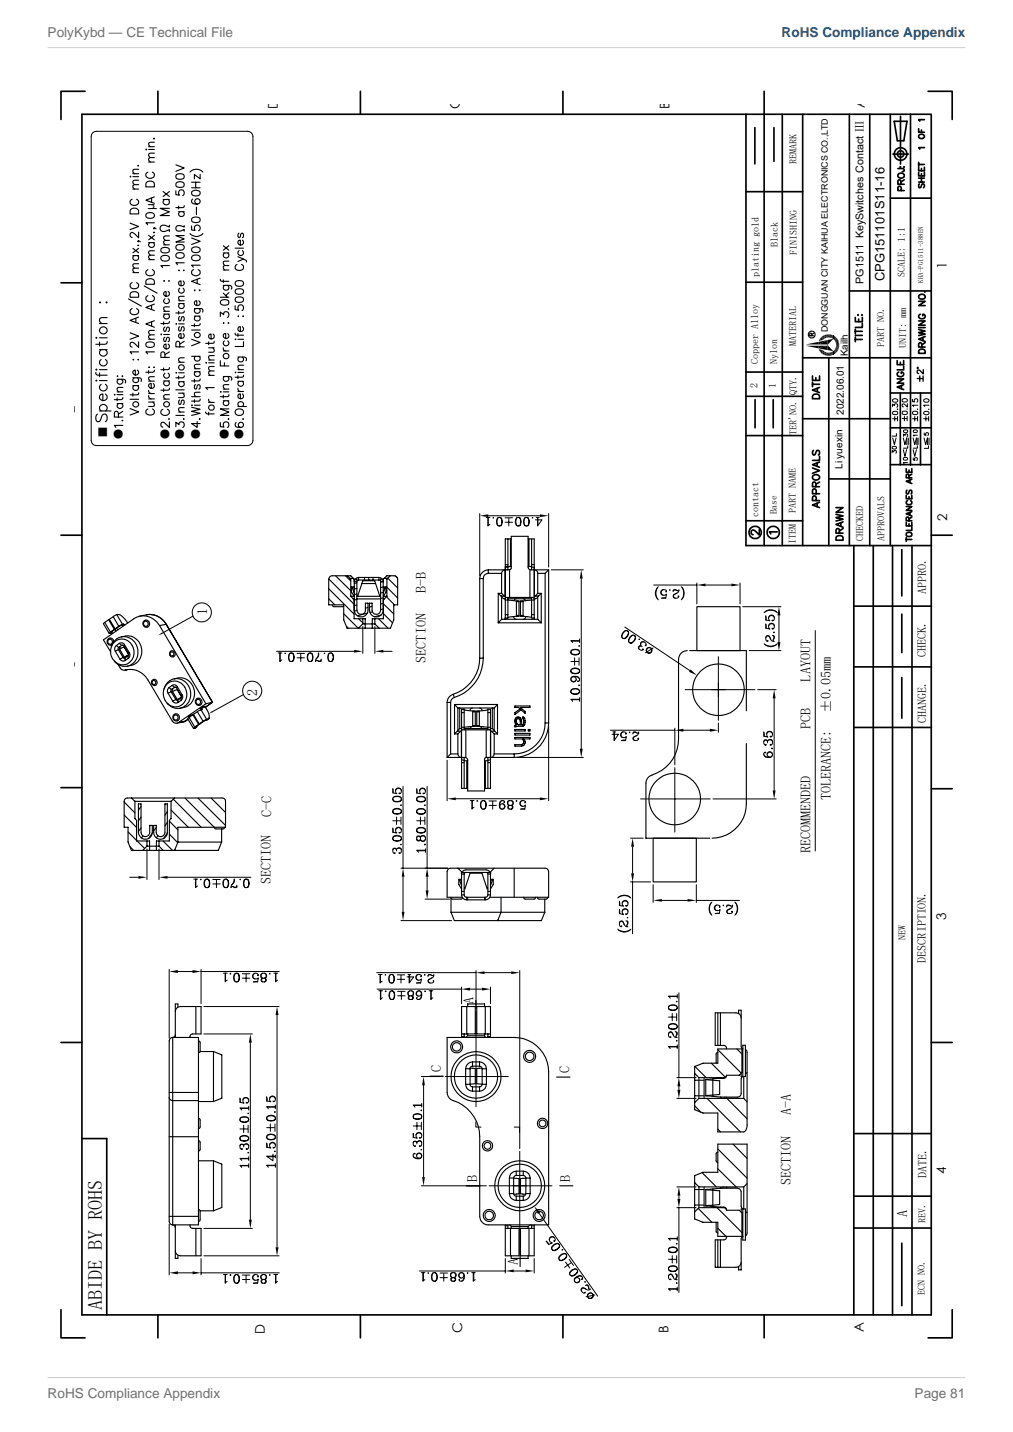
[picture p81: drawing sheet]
<svg xmlns="http://www.w3.org/2000/svg" width="210mm" height="297mm" viewBox="0 0 210 297" stroke-linecap="round" stroke-linejoin="round" font-family="sans-serif">
<defs><g id="words">
<text font-size="4.1" x="21.2" y="271.8" transform="rotate(-90 21.2 271.8)">ABIDE BY ROHS</text>
<text font-size="3" x="188.1" y="252.4" transform="rotate(-90 188.1 252.4)">A</text>
<g font-size="2.9">
<text x="88.3" y="123" transform="rotate(-90 88.3 123)">B-B</text>
<text x="42.9" y="127.6" transform="rotate(-90 42.9 127.6)">1</text>
<text x="88.3" y="137.4" transform="rotate(-90 88.3 137.4)">SECTION</text>
<text x="168.1" y="141.3" transform="rotate(-90 168.1 141.3)">LAYOUT</text>
<text x="53.3" y="144.3" transform="rotate(-90 53.3 144.3)">2</text>
<text x="172.3" y="147.9" transform="rotate(-90 172.3 147.9)">±0.05mm</text>
<text x="168.1" y="151.2" transform="rotate(-90 168.1 151.2)">PCB</text>
<text x="172.3" y="166" transform="rotate(-90 172.3 166)">TOLERANCE:</text>
<text x="56.3" y="169.5" transform="rotate(-90 56.3 169.5)">C-C</text>
<text x="168.1" y="177" transform="rotate(-90 168.1 177)">RECOMMENDED</text>
<text x="56.2" y="183.3" transform="rotate(-90 56.2 183.3)">SECTION</text>
<text x="98.1" y="208.3" transform="rotate(-90 98.1 208.3)">A</text>
<text x="91.4" y="222.4" transform="rotate(-90 91.4 222.4)">C</text>
<text x="118.1" y="222.5" transform="rotate(-90 118.1 222.5)">C</text>
<text x="163.9" y="231.3" transform="rotate(-90 163.9 231.3)">A-A</text>
<text x="98.9" y="245.1" transform="rotate(-90 98.9 245.1)">B</text>
<text x="118.2" y="245.1" transform="rotate(-90 118.2 245.1)">B</text>
<text x="163.9" y="245.7" transform="rotate(-90 163.9 245.7)">SECTION</text>
<text x="107.4" y="262.3" transform="rotate(-90 107.4 262.3)">A</text>
</g>
<g font-size="2.8" fill="#707070">
<text x="9.9" y="7.8">PolyKybd — CE Technical File</text>
<text x="9.9" y="289.9">RoHS Compliance Appendix</text>
<text x="189.6" y="289.9">Page 81</text>
</g>
<text font-size="2.8" fill="#1f4e78" x="162" y="7.8">RoHS Compliance Appendix</text>
<g font-size="2.8">
<text x="57.6" y="22.5" transform="rotate(-90 57.6 22.5)">D</text>
<text x="95.3" y="22.7" transform="rotate(-90 95.3 22.7)">C</text>
<text x="138.8" y="22.6" transform="rotate(-90 138.8 22.6)">B</text>
<text x="179.3" y="22.3" transform="rotate(-90 179.3 22.3)">A</text>
<text x="196.3" y="55.7" transform="rotate(-90 196.3 55.7)">1</text>
<text x="15.5" y="85.7" transform="rotate(-90 15.5 85.7)">2</text>
<text x="196.3" y="108" transform="rotate(-90 196.3 108)">2</text>
<text x="15.5" y="138.5" transform="rotate(-90 15.5 138.5)">3</text>
<text x="196.2" y="190.9" transform="rotate(-90 196.2 190.9)">3</text>
<text x="196.2" y="243.5" transform="rotate(-90 196.2 243.5)">4</text>
<text x="54.9" y="276.6" transform="rotate(-90 54.9 276.6)">D</text>
<text x="95.8" y="276.4" transform="rotate(-90 95.8 276.4)">C</text>
<text x="138.6" y="276.5" transform="rotate(-90 138.6 276.5)">B</text>
<text x="179.1" y="276.3" transform="rotate(-90 179.1 276.3)">A</text>
</g>
<text font-size="2.7" x="183.3" y="58.3" transform="rotate(-90 183.3 58.3)">CPG151101S11-16</text>
<g font-size="2.5">
<text x="32" y="43.6" transform="rotate(-90 32 43.6)">µ</text>
<text x="22.2" y="90.9" transform="rotate(-90 22.2 90.9)">■</text>
<text x="25.5" y="91.2" transform="rotate(-90 25.5 91.2)">●</text>
<text x="35.1" y="91.2" transform="rotate(-90 35.1 91.2)">●</text>
<text x="38.2" y="91.2" transform="rotate(-90 38.2 91.2)">●</text>
<text x="41.5" y="91.2" transform="rotate(-90 41.5 91.2)">●</text>
<text x="47.4" y="91.2" transform="rotate(-90 47.4 91.2)">●</text>
<text x="50.5" y="91.2" transform="rotate(-90 50.5 91.2)">●</text>
<text x="192" y="123.3" transform="rotate(-90 192 123.3)">APPRO.</text>
<text x="191.9" y="136.4" transform="rotate(-90 191.9 136.4)">CHECK.</text>
<text x="192" y="150" transform="rotate(-90 192 150)">CHANGE.</text>
<text x="191.9" y="199.7" transform="rotate(-90 191.9 199.7)">DESCRIPTION.</text>
<text x="192.1" y="244.3" transform="rotate(-90 192.1 244.3)">DATE.</text>
</g>
<text font-size="2.2" x="179" y="58.9" transform="rotate(-90 179 58.9)">PG1511 KeySwitches Contact Ⅲ</text>
<g font-size="2.1">
<text x="165.1" y="34" transform="rotate(-90 165.1 34)">REMARK</text>
<text x="161.2" y="51.2" transform="rotate(-90 161.2 51.2)">Black</text>
<text x="165.2" y="53" transform="rotate(-90 165.2 53)">FINISHING</text>
<text x="157.3" y="57.4" transform="rotate(-90 157.3 57.4)">plating gold</text>
<text x="187.6" y="57.5" transform="rotate(-90 187.6 57.5)">SCALE: 1:1</text>
<text x="165" y="71.8" transform="rotate(-90 165 71.8)">MATERIAL</text>
<text x="183.3" y="71.9" transform="rotate(-90 183.3 71.9)">PART NO.</text>
<text x="157.2" y="75.4" transform="rotate(-90 157.2 75.4)">Copper Alloy</text>
<text x="161.1" y="75.4" transform="rotate(-90 161.1 75.4)">Nylon</text>
<text x="187.8" y="72.2" transform="rotate(-90 187.8 72.2)">UNIT: mm</text>
<text x="157.1" y="80.4" transform="rotate(-90 157.1 80.4)">2</text>
<text x="160.8" y="80.4" transform="rotate(-90 160.8 80.4)">1</text>
<text x="175" y="86.1" transform="rotate(-90 175 86.1)">2022.06.01</text>
<text x="165.1" y="90.3" transform="rotate(-90 165.1 90.3)">TER'NO. QTY.</text>
<text x="174.7" y="97.3" transform="rotate(-90 174.7 97.3)">Li yuexin</text>
<text x="157.3" y="107.2" transform="rotate(-90 157.3 107.2)">contact</text>
<text x="165" y="106.5" transform="rotate(-90 165 106.5)">PART NAME</text>
<text x="165" y="112.9" transform="rotate(-90 165 112.9)">ITEM</text>
<text x="179" y="112.2" transform="rotate(-90 179 112.2)">CHECKED</text>
<text x="183.3" y="112.3" transform="rotate(-90 183.3 112.3)">APPROVALS</text>
<text x="187.7" y="195" transform="rotate(-90 187.7 195)">NEW</text>
<text x="191.9" y="253.7" transform="rotate(-90 191.9 253.7)">REV.</text>
<text x="191.7" y="268.5" transform="rotate(-90 191.7 268.5)">ECN NO.</text>
</g>
<g font-size="2">
<text x="175.7" y="73.9" transform="rotate(-90 175.7 73.9)">Kailh</text>
<text x="161.1" y="106.7" transform="rotate(-90 161.1 106.7)">Base</text>
</g>
<text font-size="1.8" x="171.6" y="68.9" transform="rotate(-90 171.6 68.9)">DONGGUAN CITY KAIHUA ELECTRONICS CO.,LTD</text>
<text font-size="1.5" x="191.4" y="58.6" transform="rotate(-90 191.4 58.6)">KHA-PG1511-388EN</text>
</g></defs>
<g fill="none" stroke="#000" stroke-width=".23">
<path d="M27 36.5v.2zM27.5 39.2h1.2M27.5 36.6h1.2M27.5 36h1.2M28.7 34.3v.1h-.2M28.7 38.3l-1.1 .1-.1 .4 .4 .4M28.7 37.4l-1.1 .1-.1 .4 .4 .4M28.7 35.1l-1.1 .1-.1 .4 .4 .4M30.2 31h.2l-.1 .1zM30.3 37.9a.99 .99 0 0 1 1.7 .2v.7h-1.8zM30.7 35.7a.65 .65 0 0 0-.5 .8 .65 .65 0 0 0 .7 .5h.4a.65 .65 0 0 0 .7-.5 .65 .65 0 0 0-.4-.8M30.8 33.6h1.2"/>
<path d="M30.8 31h1.2M30.8 30.4h1.2M31.9 28.7v.1l-.1-.1M32 32.7l-1.1 .1-.1 .4 .4 .4M32 31.8h-1.1l-.1 .5 .4 .4M32 29.5l-1.1 .1-.1 .4 .4 .4M33.8 39.7l1.3 1.1M35.1 39.7l-1.3 1.1M36.5 34.2l1.7 .6-1.7 .7M36.5 39.6v.8l.7 .1a.63 .63 0 0 1 0-1 .63 .63 0 0 1 .9 .1 .63 .63 0 0 1-.2 1M36.5 37.9a1.05 1.05 0 0 1 1.7 .3v.2a.92 .92 0 0 1-1.4 .4 .61 .61 0 0 1-.3-.9zM36.5 36.3l.7-.3a.76 .76 0 0 1 1 .5v.2a.92 .92 0 0 1-1.4 .4 .61 .61 0 0 1-.3-.8z"/>
<path d="M39.4 35.7a1.84 1.84 0 0 1 2.7 0M39.7 38.9h1.8M39.7 37.8h1.8M39.8 39.7a1.13 1.13 0 0 1 1.7 .2v.2a1.02 1.02 0 0 1-1.8 0zM40.6 37.8v1.1M41.5 36.2v.9l-1.2-.9v.9M27 46.3l1.7 .7-1.7 .6M27 43.5a1 1 0 0 1 1.7 .2v.7h-1.7zM27.4 58.6a.65 .65 0 0 0-.4 .7 .65 .65 0 0 0 .6 .6h.4a.65 .65 0 0 0 .7-.5 .65 .65 0 0 0-.4-.8M27.4 41.3a.65 .65 0 0 0-.4 .8 .65 .65 0 0 0 .6 .5h.4a.65 .65 0 0 0 .7-.5 .65 .65 0 0 0-.4-.8M27.5 56.5h1.2M27.5 53h1.2"/>
<path d="M27.5 51.5l1.2 .9M27.8 53a.56 .56 0 0 0-.1 .8 .56 .56 0 0 0 .9 0 .56 .56 0 0 0-.1-.8M28.7 50.8v.2l-.2-.1M28.7 50v.2l-.2-.2h.2l.4 .2M28.7 55.6l-1.1 .1-.1 .4 .4 .4M28.7 54.7l-1.1 .1-.1 .4 .4 .4M28.7 51.5l-1.2 .9M28.7 48.1v1.2l-.8-.8-.6-.3-.3 .4v.3l.4 .3M29.9 59.3l2.7 1.5M30.3 58.1a.97 .97 0 0 1 1.2-.2 .97 .97 0 0 1 .5 1.1h-1.8zM30.3 44.4a1.13 1.13 0 0 1 1.7 .2v.2a1.02 1.02 0 0 1-1.8 0zM30.7 55.9a.65 .65 0 0 0-.5 .8 .65 .65 0 0 0 .7 .5h.4a.65 .65 0 0 0 .7-.5 .65 .65 0 0 0-.4-.8"/>
<path d="M30.8 53.9h1.2M30.8 50.3h1.2M30.8 48.8l1.2 .9M31.1 50.3a.56 .56 0 0 0-.1 .8 .56 .56 0 0 0 .8 0 .56 .56 0 0 0 0-.8M31.4 41.1v.8M31.9 48.1v.2l-.1-.1M31.9 47.3v.2v-.2l.4 .2M32 52.9l-1.1 .1-.1 .4 .4 .5M32 52l-1.1 .1-.1 .4 .4 .4M32 46.2h-1.8l.4 .4M32 40.8l-1.8 .7 1.8 .7M32 48.8l-1.2 .9"/>
<path d="M33.4 53.2a1.13 1.13 0 0 1 1.7 .3v.2a1.02 1.02 0 0 1-1.8 0zM33.4 51.5l.7-.2a.75 .75 0 0 1 1 .7 .96 .96 0 0 1-1.4 .4 .58 .58 0 0 1-.3-.9zM33.8 41.4h1.3M33.9 58.3h.2zM33.9 50.8h1.2M34.1 41.4a.62 .62 0 0 0-.1 .9 .62 .62 0 0 0 .9 0 .62 .62 0 0 0-.1-.9M35 58.2v.1zM35.1 46.7v.4a1.48 1.48 0 0 0-1.8-.1 .76 .76 0 0 0 .2 .9 .76 .76 0 0 0 1 0l.6-.3v.4M35.1 55.1h-1.8l.4 .4M35.1 49.9l-1.1 .1-.1 .4 .4 .4M35.1 48.9l-1.1 .1-.1 .4 .4 .5M35.1 43.2h-1.9l1.9 .7-1.9 .8h1.9"/>
<path d="M36.5 52.7a1.08 1.08 0 0 1 1.7 .2v.2a.99 .99 0 0 1-1.7 0zM36.5 51a1.08 1.08 0 0 1 1.7 .2v.2a.99 .99 0 0 1-1.7 0zM37 56.1h.2zM37 42.8v.5M37 43.9h1.2M37.3 59.8a.58 .58 0 0 0-.1 .8 .58 .58 0 0 0 .8 0 .58 .58 0 0 0 0-.8M37.3 43.9a.56 .56 0 0 0-.1 .8 .56 .56 0 0 0 .8 0 .56 .56 0 0 0 0-.8M38 58.3a.55 .55 0 0 1 .1 .8 .55 .55 0 0 1-.8 0 .55 .55 0 0 1 .1-.8h.1v1M38 56.1h.2zM38.2 54.5h-1.7l.3 .4M38.2 48.9h-1.7l1.7 .6-1.7 .7h1.7M38.2 42.6l-.1 .4-.2 .1h-1.4"/>
<path d="M38.2 46.8v.3a1.41 1.41 0 0 0-1.7-.1v.3a.69 .69 0 0 0 .3 .7 .69 .69 0 0 0 .8-.1l.6-.3v.3M39.4 48.4a1.77 1.77 0 0 0 2.7 0M39.7 46.9v.8l.8 .1a.64 .64 0 0 1-.1-1 .64 .64 0 0 1 1 .1 .64 .64 0 0 1-.3 1M39.7 49.4l1.8 .6-1.8 .7M39.8 53.2a1.13 1.13 0 0 1 1.7 .2v.2a1.02 1.02 0 0 1-1.8 0zM39.8 51.5a1.1 1.1 0 0 1 1.7 .2v.2a1.02 1.02 0 0 1-1.8 0zM39.8 45.2l.7-.2a.77 .77 0 0 1 1 .7 .96 .96 0 0 1-1.4 .4 .58 .58 0 0 1-.3-.9zM40 41.3a.56 .56 0 0 0-.2 .8 1.01 1.01 0 0 0 1.7-.4 .56 .56 0 0 0-.6-.5 .56 .56 0 0 0-.5 .6 .56 .56 0 0 0 .5 .5M40.1 55.9a.65 .65 0 0 0-.4 .8 .65 .65 0 0 0 .7 .5h.4a.65 .65 0 0 0 .7-.5 .65 .65 0 0 0-.4-.8M40.7 43v1.5M40.9 57.9v.9M41.5 57.7l-1.8 .6 1.8 .7"/>
<path d="M41.5 55h-1.8l.4 .4M45.7 57.9l.1 .4h.2h1.4M46.3 59.2l1.6 .1a.45 .45 0 0 1 0 .7M46.3 58v.6M46.3 56h1.1M46.3 52.5h1.1M46.3 51l1.1 .9M46.5 59.2a.56 .56 0 0 0 0 .8 .56 .56 0 0 0 .8 0 .56 .56 0 0 0-.1-.8M46.5 52.5a.58 .58 0 0 0-.1 .8 .58 .58 0 0 0 .9 0 .58 .58 0 0 0-.1-.8M47.4 55.1h-.8a.42 .42 0 0 0-.2 .7l.2 .2M47.4 54.2h-.8a.4 .4 0 0 0-.2 .6l.2 .3M47.4 51l-1.1 .9"/>
<path d="M48.7 51.5h1.8M48.8 58.5a1.08 1.08 0 0 1 1.7 .2v.2a.99 .99 0 0 1-1.8 0zM49.1 54.8a.64 .64 0 0 0-.4 .8 .64 .64 0 0 0 .7 .5h.4a.63 .63 0 0 0 .7-.5 .63 .63 0 0 0-.4-.8M49.3 53.2l1.2 .5-1.2 .5M49.6 52a.58 .58 0 0 0-.1 .8 .58 .58 0 0 0 .8 0 .58 .58 0 0 0-.1-.8M49.6 48.4a.56 .56 0 0 0 0 .9l.1-.1 .3-.7 .2-.1a.56 .56 0 0 1 0 .9M50.2 49.8a.56 .56 0 0 1 .1 .8 .56 .56 0 0 1-.8 .1 .56 .56 0 0 1 0-.8l.3-.1v1M50.5 53.7l.5 .3 .1 .4M19.9 78.9l.1-.1 .1 .1-.1 .1zM19.9 76.7l.1-.1 .1 .1-.1 .1zM19.9 70.1l.1-.2 .1 .2-.1 .1zM19.9 77.2l.1 .5 .3 .1h1.9"/>
<path d="M20.6 78.9h1.6M20.6 70.9v.9M20.6 77.4v.7M20.6 76.7h1.6M20.6 72.5h1.6M20.6 70.1h1.6M20.6 67.1h1.6M20.7 62.6l.2 .1-.2 .1-.1-.1zM21 79.7a.76 .76 0 0 0-.2 1.1 .76 .76 0 0 0 1.2 0 .76 .76 0 0 0-.1-1.1M21 74.6a.75 .75 0 0 0-.1 1.1 .75 .75 0 0 0 1.1 0 .75 .75 0 0 0-.1-1.1M21 72.5a.75 .75 0 0 0-.1 1.1 .75 .75 0 0 0 1.1 0 .75 .75 0 0 0-.1-1.1M22.1 62.6l.1 .1-.1 .1-.1-.1z"/>
<path d="M22.2 70.8l-.1 .5-.3 .1h-1.9M22.2 65.9l-1.5 .1-.1 .6 .5 .5M24.3 78.7h1.3a.48 .48 0 0 1 .4 .7M24.4 77.9v.2zM24.6 78.7a.57 .57 0 0 0-.2 .8 .57 .57 0 0 0 .9 0 .57 .57 0 0 0-.1-.8M25.4 77.9l.1 .1-.1 .1zM26.6 62l2.7 1.5M27 69l1.7 .7-1.7 .7M27 60.8a.97 .97 0 0 1 1.2-.2 .97 .97 0 0 1 .5 1h-1.7zM27.4 64a.65 .65 0 0 0-.4 .7 .65 .65 0 0 0 .6 .6h.4a.65 .65 0 0 0 .7-.6 .65 .65 0 0 0-.4-.7M27.5 78.4h1.4a.48 .48 0 0 1 .3 .7M27.5 80h1.2"/>
<path d="M27.6 74.5l.1 .1-.1 .1zM27.8 80a.56 .56 0 0 0-.1 .8 .56 .56 0 0 0 .9 0 .56 .56 0 0 0-.1-.8M27.8 78.4a.56 .56 0 0 0-.1 .8 .56 .56 0 0 0 .9 0 .56 .56 0 0 0-.1-.8M28.2 66v.9M28.5 76.8a.55 .55 0 0 1 .1 .8 .55 .55 0 0 1-.8 .1 .55 .55 0 0 1-.1-.8l.3-.1v1M28.5 74.6h.2zM28.7 73h-1.7l.3 .4M28.7 65.8l-1.7 .6 1.7 .7M28.7 70.9v1.2l-.8-.9-.6-.2-.3 .1v.5l.1 .3 .3 .1M30.3 71.1l.7-.2a.75 .75 0 0 1 1 .7 .96 .96 0 0 1-1.4 .4 .58 .58 0 0 1-.3-.9zM30.7 61.3a.65 .65 0 0 0-.5 .8 .65 .65 0 0 0 .7 .5h.4a.65 .65 0 0 0 .7-.6 .65 .65 0 0 0-.4-.7M30.8 76.2h.2z"/>
<path d="M30.8 79h1.2M30.8 76.9v.5M30.8 70.4h1.2M31.4 63.3v.9M31.4 66.8v.8M31.8 79.5a.56 .56 0 0 1 .1 .8 .56 .56 0 0 1-.8 .1 .56 .56 0 0 1-.1-.8l.3-.1v1M31.9 76.1v.1zM32 78.1l-1.1 .1-.1 .4 .4 .4M32 76.8l-.1 .3-.2 .1h-1.5M32 73h-1.8l.4 .4M32 69.4l-1.1 .2-.1 .4 .4 .4M32 68.5l-1.1 .1-.1 .4 .4 .4"/>
<path d="M32 66.5l-1.8 .7 1.8 .7M32 63.1l-1.8 .7 1.8 .6M33.4 69.3v.1zM33.9 79h1.2M33.9 66.8v.5M33.9 76.3v.6M33.9 69.4h1.2M33.9 65.1h1.2M33.9 64.6h1.2M34.2 79a.56 .56 0 0 0-.1 .8 .56 .56 0 0 0 .8 0 .56 .56 0 0 0-.1-.8M34.2 77.4a.57 .57 0 0 0-.1 .8 .57 .57 0 0 0 .8 0 .57 .57 0 0 0-.1-.8M34.2 69.9a.52 .52 0 0 0 0 1l.4-.9 .2-.1a.52 .52 0 0 1 0 1"/>
<path d="M34.2 67.8a.52 .52 0 0 0 0 1l.4-.9 .2-.1a.52 .52 0 0 1 0 1M34.2 65.1a.56 .56 0 0 0-.1 .9 .56 .56 0 0 0 .8 0 .56 .56 0 0 0-.1-.9M34.2 62a.56 .56 0 0 0-.1 .8 .56 .56 0 0 0 .8 0 .56 .56 0 0 0-.1-.8M34.2 74.1l-.1-1-.3-.1-.3 .1-.2 1h1.8M34.8 71.4a.55 .55 0 0 1 .2 .8 .55 .55 0 0 1-.9 0 .55 .55 0 0 1 .2-.8h.1v1M34.8 60.5a.55 .55 0 0 1 .2 .8 .55 .55 0 0 1-.9 0 .55 .55 0 0 1 .2-.8h.1v1M35.1 76.2l-.1 .4-.2 .1h-1.5M35.1 66.7l-.1 .3-.2 .1h-1.5M35.1 63.6l-1.1 .1-.1 .4 .4 .5M35.1 73l-.9 .6M36.5 77.3h.1zM36.5 67.1v.2z"/>
<path d="M37 79.2h1.2M37 64.6v.5M37 78v.6M37 77.3h1.2M37 75.1h1.2M37 67.2h1.2M37 63h1.2M37 62.4h1.2M37.3 71.9l-.1-1-.2-.1-.4 .1-.1 1h1.7M37.3 79.2a.58 .58 0 0 0-.1 .8 .58 .58 0 0 0 .8 0 .58 .58 0 0 0 0-.8M37.3 67.8a.56 .56 0 0 0 0 .9l.2-.3 .2-.6h.3a.56 .56 0 0 1 0 .9M37.3 65.6a.56 .56 0 0 0 0 1l.2-.1 .2-.7 .3-.2a.56 .56 0 0 1 0 1"/>
<path d="M37.3 63a.58 .58 0 0 0-.1 .8 .58 .58 0 0 0 .8 0 .58 .58 0 0 0 0-.8M38 69.2a.55 .55 0 0 1 .1 .8 .55 .55 0 0 1-.8 0 .55 .55 0 0 1 .1-.8h.1v1M38.2 77.9l-.1 .3-.2 .2h-1.4M38.2 74.2l-1.1 .1-.1 .4 .4 .4M38.2 64.5l-.1 .3-.2 .1h-1.4M38.2 61.5h-1.1l-.1 .5 .4 .4M38.2 70.8l-.9 .6M39.7 70.4l1.8 .6-1.8 .7M39.7 73.9h1.8M39.7 68.4h1.8M40.3 64l1.6 .1 .2 .2-.1 .4M40.3 67.2v.6"/>
<path d="M40.3 78.7v.6M40.3 77.1h1.2M40.3 76.5h1.2M40.3 65.6h1.2M40.4 60.1v.2zM40.6 79.8a.51 .51 0 0 0-.3 .4 .51 .51 0 0 0 .3 .5l.1-.1 .2-.6 .3-.2a.51 .51 0 0 1 .3 .4 .51 .51 0 0 1-.3 .5M40.6 77.1a.56 .56 0 0 0-.1 .8 .56 .56 0 0 0 .8 0 .56 .56 0 0 0-.1-.8M40.6 73.9a.56 .56 0 0 0-.1 .8 .56 .56 0 0 0 .8 0 .56 .56 0 0 0-.1-.8M40.6 65.6a.56 .56 0 0 0-.1 .8 .56 .56 0 0 0 .8 0 .56 .56 0 0 0-.1-.8M40.6 64a.56 .56 0 0 0-.1 .8 .56 .56 0 0 0 .8 0 .56 .56 0 0 0-.1-.8M41.2 62.4a.55 .55 0 0 1 .1 .8 .55 .55 0 0 1-.8 0 .55 .55 0 0 1 .1-.8h.2v1M41.3 60.2h.2l-.1 .1z"/>
<path d="M41.5 78.6l-.1 .3-.3 .1h-1.4M41.5 75.6l-1.1 .1-.1 .4 .3 .4M41.5 67.1l-.1 .3-.3 .1h-1.4M42.6 75.2h.2zM43.3 70.9v.6M43.3 77.9h1.1M43.3 75.2h1.1M43.3 74.7h1.1M43.3 72.1h1.1M44.1 72.1l.3 .5-.1 .4-1 .1M44.2 69.3a.55 .55 0 0 1 .1 .8 .55 .55 0 0 1-.8 0 .55 .55 0 0 1 .1-.8h.2v1M44.4 76.9h-.8a.4 .4 0 0 0-.3 .7l.3 .3"/>
<path d="M44.4 76l-1.1 .1v.4l.3 .4M44.4 73.7l-1.1 .1v.4l.3 .5M44.4 70.8l-.1 .3-.2 .1h-1.5M45.7 74.8v1.1h1.7M45.7 61.6h1.7M45.7 65.6v-.9l.7 .6a.59 .59 0 0 1 .8-.6 .59 .59 0 0 1 .2 .9l-.3 .2M45.8 62.4l.6-.3a.76 .76 0 0 1 1 .5v.2a.92 .92 0 0 1-1.4 .4 .54 .54 0 0 1-.2-.8zM46.3 78.1h1.3a.46 .46 0 0 1 .4 .3 .46 .46 0 0 1-.1 .5M46.3 72.1a.53 .53 0 0 0 .5 .7M46.3 72.8h1.1M46.3 60.8l.8 .8M46.4 66.9v.2z"/>
<path d="M46.5 78.1a.56 .56 0 0 0 0 .8 .56 .56 0 0 0 .8 0 .56 .56 0 0 0-.1-.8M46.5 70.7a.56 .56 0 0 0 0 .8 .56 .56 0 0 0 .8 0 .56 .56 0 0 0-.1-.8M46.5 75.2v.7M47.2 69.2a.57 .57 0 0 1 .1 .8 .57 .57 0 0 1-.8 0 .57 .57 0 0 1 .1-.8h.2v1M47.4 66.9v.2zM47.4 64v.1h-.1M47.4 79.8l-1 .1-.1 .4 .3 .4M47.4 60.7l-.6 .6M48.7 63.4v.8l.8 .1a.63 .63 0 0 1 0-.9 .63 .63 0 0 1 .9 .1 .63 .63 0 0 1-.2 .9M48.7 70.4h.2zM48.7 69.1l.1 .3 .3 .1h1.4M48.8 61.8l.7-.2a.76 .76 0 0 1 1 .5v.1a.92 .92 0 0 1-1.4 .4 .61 .61 0 0 1-.3-.8z"/>
<path d="M48.8 60.1l.7-.2a.76 .76 0 0 1 1 .5v.1a.92 .92 0 0 1-1.4 .5 .61 .61 0 0 1-.3-.9zM48.8 77.2v.1zM49.3 65.6h.2l-.1 .1zM49.3 74.1h1.4a.48 .48 0 0 1 .3 .7M49.3 76.7h1.2M49.3 70.4h1.2M49.3 79.1h1.2M49.3 69.2v.6M49.3 77.9v.6M49.3 77.2h1.2M49.6 79.1a.58 .58 0 0 0-.1 .8 .58 .58 0 0 0 .8 0 .58 .58 0 0 0-.1-.8M49.6 74.1a.56 .56 0 0 0-.1 .8 .56 .56 0 0 0 .8 0 .56 .56 0 0 0-.1-.8"/>
<path d="M50.2 67.8a.55 .55 0 0 1 .2 .8 .55 .55 0 0 1-.9 0 .55 .55 0 0 1 .2-.8h.1v1M50.3 65.6h.2l-.1 .1zM50.5 77.8l-.1 .4h-.2h-1.5M50.5 75.7l-1.1 .1-.1 .4 .4 .5M50.5 70.9v1h-1.8M168.3 69.6l-.1-.4-.3-.1v.5h.8M168.7 69.1l-.4 .3M20.2 85.9a.89 .89 0 0 0-.4 .8 .89 .89 0 0 0 .6 .8l.3-.2 .4-1a.57 .57 0 0 1 .4-.4 .57 .57 0 0 1 .6 .2 1.04 1.04 0 0 1-.2 1.4M20.6 85.2h2.4M21 85.2a.75 .75 0 0 1-.1-1.1 .75 .75 0 0 1 1.1 0 .75 .75 0 0 1-.1 1.1M21.9 81.7a.75 .75 0 0 1 .1 1.1 .75 .75 0 0 1-1 .1 .75 .75 0 0 1-.1-1l.4-.2v1.4M23.7 81.9h.2l-.1 .1z"/>
<path d="M24.3 83.7h1.2M24.3 82.5v.6M24.3 81.9h1.2M24.3 81.3h1.2M24.6 83.7a.57 .57 0 0 0-.2 .8 .57 .57 0 0 0 .9 0 .57 .57 0 0 0-.1-.8M24.6 86.5l-.2-1-.2-.2-.3 .1-.2 .3v.8h1.8M25.4 87.2h.1h-.2M25.5 88.2h-1.8l.3 .5M25.5 82.5l-.1 .3-.3 .1h-1.4M25.5 80.4h-1.1l-.1 .5 .3 .4M25.5 85.3l-.9 .6M27 84.7l1.7 .7-1.7 .7"/>
<path d="M27 82.8h1.7M27.5 81.5v.7M28.7 81.5v.3l-.3 .1h-1.4M30.7 84.8a.65 .65 0 0 0-.5 .8 .65 .65 0 0 0 .7 .5h.4a.65 .65 0 0 0 .7-.6 .65 .65 0 0 0-.4-.7M30.8 82a.65 .65 0 0 0 .5 .7M30.8 81a.59 .59 0 0 0 .5 .6M30.8 83.4h1.2M30.8 82.7h1.2M30.8 81.6h1.2M31.7 83.4l.3 .4-.1 .4-1.1 .1M33.8 84.9a.65 .65 0 0 0-.5 .7 .65 .65 0 0 0 .7 .6 .71 .71 0 0 0 1-.3 .71 .71 0 0 0-.3-1M33.9 82.8h1.2"/>
<path d="M33.9 80.6v.6M35 86.8l.1 .1h-.1M35.1 81.9l-1.1 .1-.1 .4 .4 .4M35.1 80.5l-.1 .4h-.2h-1.5M35.1 87.5v1.2l-.8-.9a.54 .54 0 0 0-.9-.1v.7l.4 .2M36.5 86.2h1.7M36.5 80.9h1.7M36.5 88.5v-.9l.6 .5a.58 .58 0 0 1 .9-.5 .58 .58 0 0 1-.1 1.1M37 85.5h1.2M37 81.5h1.2M37.3 83a.56 .56 0 0 0 0 .9l.2-.1 .2-.8h.3a.56 .56 0 0 1 0 .9M37.9 81.5a.57 .57 0 0 1 .2 .9l-1.1 .1"/>
<path d="M38.1 86.8l.1 .1h-.2M38.2 84.5l-1.1 .1-.1 .4 .4 .5M39.7 84h.2zM39.7 84.5l1.8 .4-1.8 .4 1.8 .4-1.8 .5M39.7 82.3h1.8M40.3 84h1.2M40.3 82.9v.6M40.9 87.4v1.3l-1.2-.9h1.8M41.4 86.8l.1 .1h-.2M41.5 82.8l-.1 .3-.3 .1h-1.4M41.5 81.4h-1.1l-.1 .5 .3 .4M42.6 85.4l.2 .4h.2h1.4"/>
<path d="M43.3 82.8a.53 .53 0 0 0 .5 .7M43.3 85.5v.6M43.3 83.5h1.1M44.4 80.4h-1.8l.4 .4M45.7 81.3h.2zM45.7 87.7v.8l.7 .1a.62 .62 0 0 1 0-.9 .62 .62 0 0 1 1 .1 .62 .62 0 0 1-.3 .9M46.3 81.3h1.1M46.3 83.1h1.1M46.3 82v.5M46.3 80.7h1.1M46.5 83.1a.56 .56 0 0 0 0 .8 .56 .56 0 0 0 .8 0 .56 .56 0 0 0-.1-.8M47.4 86.8v.1h-.1"/>
<path d="M47.4 84.8h-1.7l1.7 .7-1.7 .7h1.7M47.4 81.9v.3l-.3 .1h-1.4M49 85a.86 .86 0 0 1 1-.1 .86 .86 0 0 1 .4 .9 .86 .86 0 0 1-1.1 .4 .86 .86 0 0 1-.5-1zM49 87.7a.52 .52 0 0 0 .1 .9 1.03 1.03 0 0 0 1.4-.4 .54 .54 0 0 0-.5-.6 .54 .54 0 0 0-.6 .5 .54 .54 0 0 0 .5 .6M49.3 80.5a.58 .58 0 0 0 .5 .7M49.3 84.3h1.8M49.3 81.2h1.2M49.6 84.3a.56 .56 0 0 1-.1-.8 .56 .56 0 0 1 .8 0 .56 .56 0 0 1-.1 .8M50.2 81.7a.55 .55 0 0 1 .2 .8 .55 .55 0 0 1-.9 0 .55 .55 0 0 1 .2-.8h.1v1M50.4 86.8l.1 .1h-.2M69.6 119.4l3.1 3.1M71.6 119.4l1.1 1.1"/>
<path d="M72 119.4l.7 .7v3.6M72.6 120h.7M74.3 119.8a.92 .92 0 0 0-.9 .8M74.3 119.8v.5M74.3 119.8h4.3M75.6 119.8v.5M76.4 119.8v.5M77.3 119.8v.5M78.6 119.8a.92 .92 0 0 1 .8 .8M78.6 119.8v.5M79.6 120h.7M80.4 119.9l2 2.1"/>
<path d="M80.9 119.4l-.7 .7v3.6M82 119.5l.4 .3M99.4 120v16.5M99.4 120h.8M100.2 120v16.5M101.2 118.2a1.84 1.84 0 0 0-1.8 1.8M101.2 118.9a1.05 1.05 0 0 0-1 1.1M101.2 118.2v.7M101.2 118.9h2.8M101.2 118.2h3.5M104 118.9v4.2M104.7 118.2v5.4h-.8l-.6-.5"/>
<path d="M104.7 118.2l-.4 .1-.3 .6M104.8 117.5h1.2M104.8 117.1h.5M105.3 117.6h-.5v.6h.8l.3-.2 .1-6.8h3.5v6.4l.2 .5 1 .1v-.6h-.5M105.3 111.8v6.4M105.6 118.2v5.7M105.8 111.8v5.7M106 111.8h-1.2v16.4h.5v-4.3M109.5 111.8h1.2v16.4h-.5v-4.3M109.5 117.5h.7M109.7 111.8v5.7M109.9 118.2v5.7"/>
<path d="M110.2 111.8v6.4M110.2 117.1h.5M110.8 118.2v5.4h.8l.6-.5M110.8 118.2h2.9M110.8 118.2l.6 .3 .1 .4M111.5 118.9v4.2M111.5 118.9h1.5M113 118.9v31.1M113.7 118.2l-.7 .7M113.7 118.2v31.8M21.7 129.1l-.3 .3 1.2 2M21.7 129.1l1.2 2"/>
<path d="M22.5 128.5l-.8 .6M22.5 128.5h.2M22.5 128.5l1.2 2M22.6 131.4h.1M22.9 131.3l.2 .2M22.9 131.1l-.3 .3M22.9 131.3l-.2 .1M22.9 131.2l-.2 .2M22.9 131.2h.1M23.1 131.1l-.2 .1M23.1 131.1h-.2M23.1 131.2l-.2 .1"/>
<path d="M23.1 131.2h-.2M23.1 131.2l.3 .2M23.5 127.9l-.8 .5 1.2 2M23.5 127.9l1.1 2M23.6 133.1a.74 .74 0 0 0-.9-.7h-.2a.78 .78 0 0 0-.2 .9 .78 .78 0 0 0 .8 .5l.1-.1M23.7 130.5l-.8 .6M23.7 130.5h.2M23.7 137.1a2.68 2.68 0 0 0 2.7 1.1M23.7 133.1a2.54 2.54 0 0 1 3-.1 2.54 2.54 0 0 1 1 2.7v.3a2.27 2.27 0 0 1-1.6 1.8 2.27 2.27 0 0 1-2.4-.7l-.4-.5a2.93 2.93 0 0 1 .4-3.5zM23.8 130.6l.2 .3M23.8 130.4l.1 .1M23.9 130.5l-.8 .6"/>
<path d="M23.9 135l1 1.7M24.1 133.9a.86 .86 0 0 0-.2 1.1M24.1 133.9l.5 .4M24.2 130.3l.2 .3M24.2 127.5l-.7 .4M24.2 127.5l.2-.1a2.94 2.94 0 0 1 2.1 1.8M24.2 127.5l1.2 2M24.4 137.8l.6 .9 .7 .3a4.2 4.2 0 0 1 5 2.1l5 8.4a1.01 1.01 0 0 0 1 .5M24.6 134.7l-.7 .3M24.6 134.7l.9 1.7M24.6 134.3l-.1 .2 .1 .2M24.6 134.3l.3-.1-.1 .4"/>
<path d="M24.6 129.9l-.7 .5M24.7 133.4l-.6 .5M24.7 133.4a.77 .77 0 0 1 1.1 .3M24.7 133.4l.5 .5M24.8 134.6v.1M24.8 129.9l-.9 .5M24.8 129.9h-.2M24.8 134.7h-.2M24.8 134.7l1 1.6M24.9 136.7a.74 .74 0 0 0 1 .3M25.2 132.1a3.1 3.1 0 0 1 3.3 2.5 3.1 3.1 0 0 1-2.1 3.6M25.2 132.1a2.87 2.87 0 0 0-2.1 2"/>
<path d="M25.2 129.7l-.4 .2M25.2 132.1l.8-.2a3.1 3.1 0 0 1 3.3 2.3 3.1 3.1 0 0 1-1.7 3.7l-1.2 .3M25.2 133.9l.3-.1 .2 .2M25.2 133.9l-.6 .4M25.3 129.6l-.1 .1M25.4 129.6l.2 .2M25.4 129.6l-.2 .1M25.4 129.5l-.8 .4M25.4 133.8l-.2 .1M25.5 136.4l.1 .1h.3M25.5 136.4l-.6 .3M25.6 129.4l.3 .2"/>
<path d="M25.6 129.4l-.2 .2M25.6 129.4l-.2 .1M25.7 134l.9 1.6M25.7 134.2h.1M25.7 134.2l-.9 .4M25.7 134.2l1 1.6M25.8 134.1v.1M25.8 136.3l.1 .2M25.8 136.3l-.3 .1M25.8 133.7l-.1 .3M25.8 133.7l1 1.7M25.9 136.5v.5"/>
<path d="M26.4 138.9l-.4 .1 .4-.1M26.4 136l-.6 .4M26.5 136l-.6 .5M26.5 136l.1 .5M26.6 136.5l-.7 .5M26.6 135.6l-.1 .4M26.7 135.9l-.3 .1M26.7 135.8l-.3 .2M26.7 135.8l-.9 .6M26.8 135.4a.89 .89 0 0 1-.2 1.1M26.8 135.4l-.2 .2M29 127.8l-1.1 .5-6.5 4.4 1.5 2.5"/>
<path d="M29 127.8a4 4 0 0 1 4.1 1.9M30.4 127.5a3.9 3.9 0 0 1 4.1 2M30.4 127.5a3.9 3.9 0 0 1 4 2M30.4 127.5l-1.4 .3M33.1 129.7l9.6 16.3M34.4 129.5h.1M34.4 129.5l9.6 16.2M34.4 129.5l-1.3 .2M34.5 129.5l9.6 16.2M68.1 124.2l1.3 1.2M68.1 122.1l5.3 5.3M68.1 120.1l5.3 5.2"/>
<path d="M68.9 125.4l.3 .4h1.8l.3-.1M71.3 127.3l3 3 .9-.9M71.8 129.9l.4 .4M72.7 123.7l.7 .7v3.9h2.3v2M73.2 124.2h.2M73.4 120.6v-.5l-.7-.7h-3.8a.72 .72 0 0 0-.8 .7v5.3h3.2v3.2l.6 1.7h9l.7-1.7v-3.2h.8v-5.3a.72 .72 0 0 0-.7-.7h-1.5l-.7 .7v.5M73.4 121.7h-.5v1.1l.5 .9h-.7M73.4 120.3h.2M73.4 120.6h.6v5.9a.88 .88 0 0 0 .9 .9 .88 .88 0 0 0 .9-.9v-1.4h.5v1.4a1.42 1.42 0 0 1-1.4 1.4 1.42 1.42 0 0 1-1.5-1.4zM73.4 121.8l-.3 .2 .3 1M73.6 120.1h.4v.5M74 120.9l-.6 .1"/>
<path d="M74 122l-.6 .2M74 123.2l-.6 .1M74 124.3l-.6 .1M74 125.5l-.6 .1M74 126.6l-.6 .2M74 124.2h4.9M74 123.7h4.9M74.1 123.7l1.1-3.2h2.5l1 3.2M74.3 120.3l-.3 .2M74.3 128.3l.9 .9M74.3 120.3h4.3M75 121h2.9"/>
<path d="M75.2 128.3v1.1M75.2 129.4h2.5M76.1 127.2l-2 .5M76.3 126l-.5 .1M77.1 125.8l-.5 .1M77.2 126.9l-.5 .1M77.7 128.3v1.1M77.7 129.4l.9 .9M78.5 128.3l1.9 2M78.6 120.3l.3 .2M78.9 120.6h.5M79 127.6l-1.3 .3"/>
<path d="M79.2 120.6l-.3 .1M79.2 120.1h-.3v6.4a.88 .88 0 0 1-.9 .9 .88 .88 0 0 1-.9-.9v-1.4h-.5v1.4a1.42 1.42 0 0 0 1.4 1.4 1.42 1.42 0 0 0 1.4-1.4v-5.9M79.4 120.3h.1M79.4 121.7l-.5 .2M79.4 122.9l-.5 .1M79.4 124l-.5 .1M79.4 125.1l-.5 .2M79.4 126.3l-.5 .1M79.4 121.8l.4 .2-.3 1M79.4 124.2h.3M79.5 127.3l1.9 1.9M79.5 125.2l2.1 2.1"/>
<path d="M79.5 121.7h.5v1.1l-.5 .9h.7M80.1 123.8l1.7 1.6M80.2 121.8l2.2 2.2M80.2 123.7l-.7 .7v3.9h-2.3v2M81.7 125.4l-.1 .3M99.4 136.5a7.9 7.9 0 0 1-5.4 7.5M99.4 136.5h.8M100.2 136.5a8.6 8.6 0 0 1-6 8.2M103.3 123.1v6.1M103.3 129.2h8.9M103.3 123.1h.7M104 128.4l-.7 .8"/>
<path d="M104 128.4h7.5M104 123.1l.6 .5M104.7 128.2v.2M104.8 124.2l-.6-.1-.2-.5v4.8M104.8 127.5h.5M105.3 124.2h4.9M106.5 127.9l.1 .3 .4 .2M107 124.2l-.5 .4M107.1 124.7l-2.3-.3v-.3l.1-.2h5.8v.2v.3l-2.3 .3M107.1 127.8l-1.8 .3M107.1 124.7v3.1M107.1 127.8h.5"/>
<path d="M107.1 127.6h.5M107.1 124.8h.5M107.1 124.7h.5M107.2 124.6l.4 .1M107.6 124.7v3.1M107.6 127.8h-.4M107.9 124.7v3.1M107.9 127.8h.5M107.9 127.6h.5M107.9 124.8h.5M107.9 124.7h.5M107.9 127.8h.4"/>
<path d="M108.3 124.6l-.4 .1M108.4 124.7v3.1M108.4 127.8l1.8 .3M108.5 124.2l.5 .4M109 127.9l-.1 .3-.4 .2M110.2 127.5h.5M110.7 124.2l.6-.1 .2-.5v4.8M110.8 128.2v.2M111.5 123.1l-.6 .5M111.5 123.1h.7M111.5 128.4l.7 .8M112.2 123.1v6.1"/>
<path d="M142.5 134.9a1.84 1.84 0 0 0-1.8 1.8v16.6a8 8 0 0 1-6 7.6 1.83 1.83 0 0 0-.8 1.5v11.4h13.2M143 134.9h11.7v12.5M144.5 125.8h8.9v9.1h-8.9zM34 142.8a3.1 3.1 0 0 0 .3 2.5l.5 .7M34 142.8a2.43 2.43 0 0 1 2.8-1.4 2.43 2.43 0 0 1 1.9 2.5v.2a2.36 2.36 0 0 1-1.3 2.3 2.36 2.36 0 0 1-2.6-.4M34.6 145.8l.2 .2M34.8 146a2.78 2.78 0 0 0 2.5 .9M34.8 143.8l1 1.6M35 142.6a.9 .9 0 0 0-.2 1.2M35 142.6l.5 .4M35.5 143.5l1 1.6M35.5 143.5l-.7 .3"/>
<path d="M35.5 143v.5M35.5 143h.3l-.1 .4M35.7 142.2a.8 .8 0 0 1 1.1 .2M35.7 142.2l-.7 .4M35.7 142.2l.5 .4M35.7 143.4l1 1.6M35.7 143.4l-.2 .1M35.8 145.4a.74 .74 0 0 0 1.1 .3M36.1 140.8a2.57 2.57 0 0 0-2.1 2M36.1 140.8l.8-.2a3.1 3.1 0 0 1 3.4 2.5 3.1 3.1 0 0 1-2.2 3.6l-.8 .2M36.1 140.8a3.1 3.1 0 0 1 3.4 2.5 3.1 3.1 0 0 1-2.2 3.6M36.2 142.6l.4 .1"/>
<path d="M36.2 142.6l-.7 .4M36.4 142.5l-.2 .1M36.5 145.1l.1 .1h.2M36.5 145.1l-.7 .3M36.6 142.7l1 1.6M36.7 145l.1 .2M36.7 143l-.9 .5M36.7 143l.9 1.5M36.7 145l-.2 .1M36.7 143h.1M36.8 142.4l.9 1.7M36.8 142.4l-.2 .3"/>
<path d="M36.8 145.2l.1 .5M36.8 145.2h.1M37 149.8l-.3 .2M37.4 144.8l-.6 .4M37.4 144.8h.1M37.5 144.7v.6M37.5 144.7l-.7 .5M37.5 145.3l-.6 .4M37.5 144.7l-.1 .1M37.6 144.3l-.1 .4M37.6 144.7l-.8 .5M37.7 144.1a.85 .85 0 0 1-.2 1.2"/>
<path d="M37.7 144.1l-.1 .2M38.1 149.7l-1.4 .3M38.4 149.6l-.3 .1M38.4 149.6l.6-.4-.5 .4M38.4 149.6h.1M38.4 149.6l-1.4 .2M38.5 149.6l-.4 .1M39.1 148.6v.2M39.1 148.8h.1M39.2 148.8l1.2 2M39.2 148.8l-.3 .3 1.2 2M39.3 148.5l.1 .1"/>
<path d="M39.4 148.6l-.3 .2M39.4 148.6h.1M40 148.3l1.2 2M40 148.3l-.8 .5M40 148.2h.1M40.1 148.1l1.2 2M40.1 148.1l-1 .5M40.1 151.1h.1M40.1 148.2l-.1 .1M40.3 151l-.1 .1M40.4 150.9h.1M40.4 150.8l-.3 .3"/>
<path d="M40.4 150.9l-.2 .2M40.5 151h-.2M40.5 151h.1M40.5 150.8l-.1 .1M40.5 150.8h-.1M40.6 150.9l-.1 .1M40.6 150.9l-.3 .1M40.6 150.9h-.2M40.9 150.5h.1M40.9 150.5l-.3 .4M40.9 147.6l1.2 2M40.9 147.6l-.8 .5"/>
<path d="M41.2 150.3l-.8 .5M41.3 150.2h.1M41.3 150.2l-.8 .6M41.3 150.2l-.1 .1M41.5 146.9l.1 .1M41.6 147v.2M41.6 147.2h.1M41.7 147.2l-.8 .4M41.7 147.2l1.2 2M41.8 146.8v.1M41.8 146.8l-.3 .2 .1 .1M41.8 146.9l-.2 .1"/>
<path d="M41.8 146.9l.1 .2-.2 .1M42.1 149.6l-.8 .5M42.3 146.6h.1M42.3 149.6l-1 .5M42.3 146.6l.2-.1-.2 .1M42.3 146.6l-.5 .2M42.3 149.6h-.2M42.6 146.6h.1M42.6 146.6l.3 .6a1.57 1.57 0 0 1 .3 1.9l-.1 .1M42.6 146.6l.1 .3M42.6 149.4l-.3 .2M42.7 146l-5.7 3.8"/>
<path d="M42.7 146.6h-.4M42.8 149.3l-.2 .1M42.9 149.2l-.8 .4M43.1 149.2l-.3 .1M43.1 149.2h-.2M43.3 149v.1M43.3 148.8l.1 .2h-.1M44 145.7h.1M44 145.7l-1.3 .9M44 145.7l-1.3 .3M44.1 145.7l-1.4 .9M92.7 145.7v11.4"/>
<path d="M92.7 145.7h.7M93.4 156.4h1.5M93.4 156.4l-.7 .7M93.4 145.7v10.7M94 144a1.76 1.76 0 0 0-1.3 1.7M94 144l.2 .7M94.2 144.7l-.4 .2-.4 .8M94.2 152.2h.7M94.2 146.1h8.9M94.2 146.1l.7 .7M94.2 146.1v6.1M94.9 156.4l.1 .4 .6 .3h-2.9"/>
<path d="M94.9 146.8v4.8l.2-.3 .2-.2M94.9 146.8h7.5M94.9 152.2v4.2M95.3 151.1h.4M95.3 146.8v4.3M95.5 151.6l-.6 .6M95.6 151.6h-.8l-.6 .6M95.7 158.2h.5M95.7 147.8h.5M96.2 147.2l1.8 .3M96.2 157.6h-.5l.1-.5 .9 .1 .3 .4v6.4h3.4l.1-6.7 .3-.2h.8l.1 .5h-.6M96.2 150.8h-.5l.1 .6 5.8-.1 .1-.5h-.6"/>
<path d="M96.2 157.8h.8M96.2 151.1h4.9M96.2 151.4v-4.3h-.5v16.4h1.3M96.2 157.1v6.4M96.6 151.4v5.7M96.8 157.8v5.7M97.5 150.7l.5 .4M98 146.8l-.5 .3v.3M98 150.5h.5M98 150.6h.5M98 147.6h.5M98 147.5h.5"/>
<path d="M98 147.5v3.1M98 150.6l-1.8 .3M98.1 147.5h.4M98.5 150.6l-.4 .1M98.5 147.5v3.1M98.8 150.5h.6M98.8 150.6h.6M98.8 147.6h.6M98.8 147.5h.6M98.8 150.6l.5 .1M98.8 147.5v3.1M99.3 147.5h-.5"/>
<path d="M99.4 150.6l1.7 .3M99.4 147.5v3.1M99.4 146.8l.3 .1 .2 .5M99.9 150.7l-.5 .4M100.4 157.8h.7M100.6 157.8v5.7M100.8 151.4v5.7M101.1 158.2h.6M101.1 147.8h.6M101.1 147.2l-1.7 .3M101.1 151.4v-4.3h.6v16.4h-1.3M101.1 157.1v6.4"/>
<path d="M101.7 151.1h.4M101.7 157.1h4.9M101.9 151.6l.5 .6M102.1 146.8v4.3M102.4 156.4l-.3 .6-.4 .1M102.4 156.4h4.2M102.4 152.2h.7M102.4 146.8v4.8l-.1-.3-.2-.2M102.4 152.2v4.2M103.1 146.1l-.7 .7M103.1 152.2l-.5-.6h-.9v5.5M103.1 146.1v6.1"/>
<path d="M106.6 156.4v.7M106.7 146.4h3.2v.3h-2l1 .9v.4l-.9-.8-1.3 1v-.4l1.1-.8-.3-.3h-.8zM106.7 152.1h3.2v.3h-3.2zM106.7 152.9h3.2v.4h-1.4a.82 .82 0 0 1 .3 .9 .82 .82 0 0 1-.7 .6h-1.4v-.4h1.6l.3-.6-.3-.5h-1.6zM106.7 151.3h2.2v.3h-2.2zM106.9 149a.72 .72 0 0 1 .9-.2 .72 .72 0 0 1 .3 .8v.7h.2l.3-.4-.1-.7-.2-.2v-.3h.2a1.23 1.23 0 0 1-.2 1.9l-1.6 .2v-.3l.4-.2a1.07 1.07 0 0 1-.2-1.3zM107.2 149.1h.4l.2 .2 .1 1a.76 .76 0 0 1-.8-.3 .76 .76 0 0 1 .1-.9zM109.5 151.3h.4v.3h-.4zM113 150h.7M113 150a6.4 6.4 0 0 1-6.4 6.4M113.7 150a7.2 7.2 0 0 1-7.1 7.1M154.7 154.2v12.5a7.2 7.2 0 0 1-7.1 7.1"/>
<path d="M25.7 169l2.6 2.6M25.7 166.4l2.3 2.2M25.9 165.7l.5-.2h19.6a.66 .66 0 0 1 .8 .7v5.4h-9.9v3.1l-.7 1.7h-9l-.7-1.7v-3.1h-.8v-5.4zM26.5 172.5l1.8 1.8M26.9 175.6l.8 .8M27.2 165.5l.8 .7M28 166.2v3.6l.3 .4v4.2h2.7v2M28 166.2h7.5M28.4 174.4l1.6 1.6M28.7 166.7h.5v6a.9 .9 0 0 0 .9 .8 .9 .9 0 0 0 .9-.8v-1.5h.6v1.5a1.44 1.44 0 0 1-1.5 1.4 1.44 1.44 0 0 1-1.4-1.4zM29.2 167.3l-.5 .7M29.2 169.5l-.5 .7"/>
<path d="M29.2 171.7l-.5 .8M29.6 173.4l-.3 .4M30.5 174.4v1.1M30.5 175.5l-.9 .9M30.5 175.5h2.5M31.1 171.2l-.1 .1M31.5 172.8l-.7 1.1M32.4 171.6l-.6 .8M32.7 173.3l-.3 .5M33 174.4v1.1M33 175.5l.8 .9M33.8 174.4l2 2"/>
<path d="M34.2 166.7h.5v6a1.42 1.42 0 0 1-1.4 1.4 1.42 1.42 0 0 1-1.5-1.4v-1.5h.6v1.5a.9 .9 0 0 0 .9 .8 .9 .9 0 0 0 .9-.8zM34.3 166.7l-.1 .2M34.7 168.3l-.5 .8M34.7 170.5l-.5 .8M34.7 172.8l-.8 1.1M35.1 173l1.7 1.8M35.1 170.3l1.8 1.8M35.5 166.2v3.6l-.4 .4v4.2h-2.7v2M35.5 168l3.5 3.6M35.9 165.7l5.8 5.9M36.2 165.5l-.7 .7M36.9 174.7h9"/>
<path d="M38.3 165.5l6.1 6.1M41 165.5l5.8 5.7M43.8 165.5l3 3M44.4 171.6l.2 .3h.2h1.4h.2l.2-.3M45.9 171.9v2.8M45.9 174.7l-.6 1.7h-9l-.1-.1M135.4 173.8h9v9.1h-9zM93.4 186.1l.4 .4h1.8l.3-.3M93.5 189.2h19.4M93.5 186.3v2.9M94.9 180.1l.9 .8M95.6 182.4h-.5v1l.5 .9"/>
<path d="M95.7 182.5l-.4 .1 .3 1M95.7 185.6h.5M95.7 184.9h.5M95.7 185.6a1.05 1.05 0 0 0 1.1 1M95.8 186.1h-3.1v-5.3a.72 .72 0 0 1 .7-.7h19.6a.72 .72 0 0 1 .7 .7v5.3h-12.2M96.2 185.6l.3 .5h.3M96.2 184.3h.2l1.1-3.2h2.4l1.1 3.2h.1M96.2 180.9v.3M96.4 181l-.1 .1M96.8 186.6h3.8M96.8 186.1h3.8M96.8 186.1v.5"/>
<path d="M100.6 186.1v.5M101 181l.1 .1M101.1 181.3h.6M101.1 185.6h.6M101.1 184.9h.6M101.1 185.6l-.2 .5h-.3M101.1 180.9v4.7M101.7 182.5l.4 .1-.4 1M101.7 185.6a1.05 1.05 0 0 1-1.1 1M101.7 181.3a.92 .92 0 0 0-.9-.9h-4.2a.92 .92 0 0 0-.9 .9h.5v4.3M101.7 181.3v4.3M101.7 182.4h.6v1l-.6 .9"/>
<path d="M101.7 181.3v-.4h-6.1l.1 4.7M102.4 180.1l-.8 .8M103.9 186.1v3.1l-.7 1.7h-9l-.7-1.7M106.6 180.1v6M108.6 186.1l.1 .3 .2 .1h1.8l.3-.4M111.4 186.1l.3 .4h1.5l.3-.4M112.9 186.5v2.7M112.9 189.2l-.7 1.7h-8.9l-.1-.1M35.8 215.2h5.3v38.8h-5.3M35.8 215.2a.72 .72 0 0 0-.7 .7v37.5a.72 .72 0 0 0 .7 .6M35.8 215.2v38.8M36.3 209.8a1.05 1.05 0 0 1 1.1-1h4.3v5.6h-1.8a.59 .59 0 0 0-.5 .8"/>
<path d="M36.3 214.6l-.2 .5-.3 .1M36.9 208.9v-.7h-.6v7M40.6 208.8v5.6M41.1 215.9l.4 .3v1.8v.2l-.4 .2M41.5 218.1h2.8M44.3 218.1l1.7 .7v9l-1.7 .7M44.3 218.1v10.4M92.7 215.2h13.9a7.2 7.2 0 0 1 7.1 7.1v31.7h-12.5a1.77 1.77 0 0 1-1.8-1.7v-16.5a8.1 8.1 0 0 0-5.9-7.7 1.83 1.83 0 0 1-.8-1.5zM95.7 214.4h2.8v-5.6h-2.8v6.4M95.7 215h.5M96.2 214.4v.8M96.8 208.8v5.6"/>
<path d="M96.9 214.8h3.5M97 214.4a.64 .64 0 0 1-.5 .8M97 208.8v-.6h3.4v.6M98.6 207.5v1M100.4 214.4v.4M100.4 214.8l.4 .4M100.6 208.8v5.6M101.1 214.4v.8M101.1 215h.6M101.7 214.4h-2.9v-5.6h2.9v6.4M148.8 210.1v6.7M148.8 218.3l-.3 .1v.2v1.9"/>
<path d="M148.8 217.7l4.8 4.9v.7h.9v-6.5h-.5v6.5l-.3 .2-.1 .3v3a.72 .72 0 0 1-.7 .7h-3.5l-1.6-.1M149.3 210.1v6.7M152.8 217.6l1 1M153.1 210.2v-.7h.5v7.5l.1 .3 .3 .2M153.6 211.1a1.05 1.05 0 0 0-1-1h-4.3v6.7h1.8a.59 .59 0 0 1 .5 .8M153.8 217.6v4.8l-.5 .6h-2.7l-.3 .5h-.2h-5.2M154 217.6h-5.2v2.9h-3.1l-1.7 .7v9l1.7 .6h3.1v4h5.4a1.4 1.4 0 0 0 .7-1.5v-15l-.4-.7M35.1 235.8h6M35.1 226.6h6M35.1 227.6a.72 .72 0 0 0 .7 .7h5.3M41.1 228.5h3.2M41.1 236.6h.2l.2 .3v1.5l-.2 .3h-.2"/>
<path d="M41.1 231.9l.4 .4v1.4l-.2 .3-.2 .1M89.2 223.2h2.7M96.5 221.7v3.2M96.5 224.9h1M96.5 221.7h1M96.5 224.9a1.4 1.4 0 0 0 1.5 1.4M97.5 221.7v3.2M97.5 221.5l1 .1v3.1l-1 .2M97.5 224.9v.3l.5 .2M98 220.2v.9M98 225.4v.9M98 226.3h1.4"/>
<path d="M98 225.4h1.4M98 221.1h1.4M98 220.2h1.4M98 220.2a1.46 1.46 0 0 0-1.5 1.5M98 221.1l-.5 .3v.3M99.4 220.2v.9M99.4 225.4v.9M99.4 220.2a1.46 1.46 0 0 1 1.4 1.5M99.4 221.1l.5 .3v.3M99.9 221.5l-1.1 .2v3l1.1 .2M99.9 224.9v.3l-.5 .2M99.9 221.7v3.2"/>
<path d="M99.9 224.9h.9M99.9 221.7h.9M100.8 221.7v3.2M100.8 224.9a1.4 1.4 0 0 1-1.4 1.4M115.4 223.4h2.8M144 227.3h2M144 224h2M144 222.6l.9 .9M144 229.3l1.3 1.4M144 221.2l2.4 2.3M144.9 227.8l-.9 .9M144.9 227.8h9.3"/>
<path d="M144.9 223.5v4.3M146 223.5v4.3M146.3 227.3h.4M146.3 223.9l2.9 .3v2.8l-2.9 .3M146.3 223.9v3.4M146.6 227.8l6.9 7M146.7 223.8l-.4 .1M146.8 227.3l1 .1M147.5 220.5l2.9 2.9M147.8 223.7l-1 .2M147.8 223.7v3.7M148.8 238.9l-.3 .4v1.5l.3 .3"/>
<path d="M148.8 238.3l6.1 6.1M148.8 234.2l.6 .6M150.3 223.5v.1M150.3 227.5v.3M150.6 223.1l-.3 .4-.2 .1-2.3 .1M150.6 227.5v.3M150.7 227.8l4.2 4.2M152 237.3l2.9 3M154.2 223.3v4.5M154.2 227.8l.7 .7M154.9 222.4l-.4 .4M35.1 252.3h6"/>
<path d="M35.8 254l.3 .1 .2 .5M36.3 254v7h.6v-.7M39.4 254a.59 .59 0 0 0 .5 .8h1.8v5.7h-4.3a1.05 1.05 0 0 1-1.1-1.1M40.6 254.8v5.7M41.1 240.8h3.2M41.1 250.9l.4 .1v.2v1.8l-.4 .4M41.5 251.1h2.8M44.3 240.8l1.7 .6v9l-1.7 .7M44.3 240.8v10.3M96.7 245.9h2.8M104.8 254v6.5h2.8v-5.7h-2.8M104.8 254.2h.5"/>
<path d="M105.3 254v.8M105.6 247.6h.9M105.6 247.6a1.4 1.4 0 0 0 1.4 1.4M105.6 254l.4 .4M105.8 254.8v5.7M106 254.4v.4M106 254.4h3.5M106.5 244.3h-.9v3.3M106.5 247.6l.2 .4 .3 .1M106.5 244.3v3.3M106.5 244.4l1.1 .1v3.1l-1.1 .1M107 243.8h1.5"/>
<path d="M107 242.9h1.5M107 242.9a1.46 1.46 0 0 0-1.4 1.4M107 243.8l-.3 .1-.2 .4M107 249h1.5M107 248.1h1.5M107 242.9v.9M107 248.1v.9M108.5 242.9a1.46 1.46 0 0 1 1.4 1.4M108.5 243.8l.2 .1 .3 .4M108.5 242.9v.9M108.5 248.1v.9M109 244.4l-1.1 .1v3.1l1.1 .1"/>
<path d="M109 247.6l-.3 .4-.2 .1M109 244.3v3.3M109 247.6h.9M109 244.3h.9M109.7 254.8v5.7M109.9 247.6a1.4 1.4 0 0 1-1.4 1.4M109.9 244.3v3.3M110 254a.64 .64 0 0 0-.5 .8M110.2 254v.8M110.2 254.2h.5M110.7 254v6.5h-2.8v-5.7h2.8M116 245.9h2.8"/>
<path d="M144 245.3l.9 .9M144 249.9h2M144 246.7h2M144.7 250.6l2.9 2.9M144.9 246.2v4.3l-.9 .9M144.9 250.5h5.2h.2l.3 .5h2.7l.5 .5v4.9M144.9 246.2h9.3M145.5 243.2l3 3M146 246.2v4.3M146.3 246.7l2.9 .3v2.8l-2.9 .3 .4 .1M146.3 246.7v3.4M146.7 246.7h-.4"/>
<path d="M146.8 250.1l1 .1M147.8 246.6l-1 .1M147.8 250.2l2.3 .2 .4 .2 .1 .3M147.8 246.6v3.6M148.5 253.5v1.8l.3 .4M148.7 250.5l5.1 5.1M148.8 257.2v5.6M148.8 254.7l1.7 1.7M148.8 242.4l3.8 3.8M149.3 257.2v5.6M149.9 246.2v.2M149.9 250.4v.1"/>
<path d="M150.6 256.4a.59 .59 0 0 1-.5 .8h-1.8v5.6h4.3a1.05 1.05 0 0 0 1-1M150.6 246.2v.2M154 250.7v6.5h.5v-6.5h-.9v.7M154 256.5l-.3 .2-.1 .3v6.4h-.5v-.7M154.2 246.2v4.5l-.5-.2-.1-.3v-3a.8 .8 0 0 0-.7-.8h-3.5l-1.6 .2M154.5 256.3l.4-.6v-18.4h-6.1v5.8h-3.1l-1.7 .7v9l1.7 .7h3.1v2.9h5.2M154.5 251.2l.4 .3M154.9 245.5l-.7 .7M106 260.5v.5h3.5M107.8 260.2v2.5M109.5 260.5v.5"/>
<circle cx="21.4" cy="68.5" r=".77"/>
<circle cx="37.6" cy="76.2" r=".58"/>
<circle cx="40.9" cy="69.5" r=".58"/>
<circle cx="46.9" cy="73.9" r=".58"/>
<circle cx="168.3" cy="69.4" r=".71"/>
<circle cx="28.1" cy="83.8" r=".58"/>
<circle cx="34.5" cy="83.8" r=".58"/>
<circle cx="43.8" cy="84.5" r=".58"/>
<circle cx="22.8" cy="133.1" r=".52"/>
<circle cx="30.2" cy="129.4" r=".52"/>
<circle cx="30.3" cy="129.3" r=".73"/>
<circle cx="35.6" cy="135.6" r=".42"/>
<circle cx="35.7" cy="135.6" r=".62"/>
<circle cx="31.9" cy="141.6" r=".4"/>
<circle cx="32" cy="141.5" r=".62"/>
<circle cx="36.4" cy="148.8" r=".52"/>
<circle cx="36.5" cy="148.8" r=".72"/>
<circle cx="41.1" cy="145.6" r=".51"/>
<circle cx="41.2" cy="145.6" r=".73"/>
<circle cx="148.9" cy="143.1" r="5.4"/>
<circle cx="139.9" cy="165.7" r="5.3"/>
<circle cx="94.7" cy="217.1" r=".89"/>
<circle cx="94.7" cy="217.1" r="1.25"/>
<circle cx="109.8" cy="219.1" r="1.25"/>
<circle cx="109.8" cy="219.1" r=".89"/>
<circle cx="98.7" cy="223.3" r="4.5"/>
<circle cx="98.7" cy="223.3" r="5.2"/>
<circle cx="101" cy="237.6" r="1.07"/>
<circle cx="101.1" cy="237.6" r=".71"/>
<circle cx="112.5" cy="233" r=".7"/>
<circle cx="112.5" cy="233" r="1.08"/>
<circle cx="101.4" cy="252.1" r="1.24"/>
<circle cx="101.4" cy="252.1" r=".89"/>
<circle cx="107.7" cy="245.9" r="4.5"/>
<circle cx="107.7" cy="245.9" r="5.2"/>
<circle cx="111.8" cy="252.1" r=".9"/>
<circle cx="111.8" cy="252.1" r="1.24"/>
</g>
<g fill="none" stroke="#000" stroke-width=".21">
<path d="M19.2 27.5l.8-.3h31.4a1.12 1.12 0 0 1 1 1.1v63.1a1.12 1.12 0 0 1-1 1h-31.4a1.05 1.05 0 0 1-1.1-1v-63.1zM173.4 70v3.1M185 93.9v-.4l.3 .2a.27 .27 0 0 1 .2-.3 .27 .27 0 0 1 .3 .3l-.1 .3M185 92.7a.44 .44 0 0 1 .5-.2 .44 .44 0 0 1 .3 .5 .45 .45 0 0 1-.5 .2 .45 .45 0 0 1-.3-.5zM185 84.3v-.5l.4 .3a.36 .36 0 0 1 .6-.3 .36 .36 0 0 1-.1 .7M185 86.8h.9M185.1 85.5l.8-.2 .2 .3a.57 .57 0 0 1-.5 .4 .57 .57 0 0 1-.6-.4zM185.1 82.9a.55 .55 0 0 1 .6-.2 .55 .55 0 0 1 .4 .6l-.9 .1-.1-.1zM185.1 90.8l.3 1.4 .4-1.4M185.5 86.4v.9M185.8 89.9v.6h-.8M186.1 84.8v.1z"/>
<path d="M186.1 86.4v.9M187 86.8h.9M187.1 85.4l.4-.1 .6 .1a.54 .54 0 0 1-.4 .7 .54 .54 0 0 1-.7-.4zM187.1 82.8a.55 .55 0 0 1 .6-.2 .55 .55 0 0 1 .4 .6l-.9 .1-.1-.1zM187.3 90.8l.3 1.4 .3-1.4M187.3 93.3l.3 1.3 .3-1.3M187.3 95l.5-.1 .3 .2a.43 .43 0 0 1-.4 .4 .43 .43 0 0 1-.4-.5zM187.3 90.5v-.5l.3 .3v-.2a.3 .3 0 0 1 .5 0 .3 .3 0 0 1-.1 .5M187.3 89.3l.7-.1 .2 .2a.43 .43 0 0 1-.5 .4 .43 .43 0 0 1-.4-.5zM187.5 86.3v1M188 90.8v1.4M188 84.8h.1"/>
<path d="M188.1 86.3v1M188.1 83.7v.7l-.7-.6h-.3v.5l.2 .1M188.1 95.9h-.8l.1 .3M188.2 92.5v.5h-.9M188.3 90.8v1.4M189.2 82.8v.5h.4a.38 .38 0 0 1 .1-.5 .38 .38 0 0 1 .5 .1 .38 .38 0 0 1-.1 .5M189.2 86.8h.9M189.2 85.4a.55 .55 0 0 1 .7-.2 .55 .55 0 0 1 .3 .6l-.8 .2-.2-.2zM189.3 90.8l.3 1.4 .4-1.4M189.3 93.3l.3 1.3 .4-1.3M189.3 95v.4h.4a.31 .31 0 0 1 0-.4 .31 .31 0 0 1 .4 0 .31 .31 0 0 1-.1 .5M189.6 86.4v.9"/>
<path d="M190.1 90.8v1.4M190.2 84.8h.1M190.2 90.3h-.9l.2 .2M190.2 92.5v.5h-.9M190.2 86.4v.9M190.3 84h-1.1l.2 .3M190.3 90.8v1.4M191.5 86.8h.9M191.6 90.8l.3 1.4 .3-1.4M191.6 85.5a.53 .53 0 0 1 .6-.2 .53 .53 0 0 1 .3 .6l-.4 .1h-.4l-.2-.3zM191.6 82.9a.54 .54 0 0 1 .6-.2 .54 .54 0 0 1 .3 .6 .53 .53 0 0 1-.6 .2 .53 .53 0 0 1-.3-.6zM191.6 89.8v.4l.4 .1a.31 .31 0 0 1 0-.5 .31 .31 0 0 1 .4 .1 .31 .31 0 0 1-.1 .4"/>
<path d="M191.9 86.4v.9M192.3 90.8v1.4M192.5 92.5v.5h-.9M192.5 84.9h.1M192.5 86.4v.9M192.6 84h-1.1l.2 .3M192.6 90.8v1.4M99.4 106.5v12.9M100.8 107.3h.8M101.1 107.3v1.8l.5-.4M101.2 107h10.7M101.2 107.3v1.7"/>
<path d="M102.2 107.4h.1zM103.4 107.3a1.13 1.13 0 0 0 0 1.8M103.6 107.3a1.13 1.13 0 0 1 0 1.8h-.2a.96 .96 0 0 1-.4-1.4 .53 .53 0 0 1 .5-.4 .53 .53 0 0 1 .5 .4 1.05 1.05 0 0 1-.4 1.4M104.7 108.3h1.5M104.7 107.4h1.5M105.5 107.6v1.5M107.4 107.3a1.13 1.13 0 0 0 0 1.8M107.5 107.3a1.13 1.13 0 0 1 0 1.8h-.1a.99 .99 0 0 1-.6-.9 .99 .99 0 0 1 .6-.9h.1a.96 .96 0 0 1 .4 1.4l-.1 .3-.3 .1M109.1 107.3a1.13 1.13 0 0 0 0 1.8M109.2 107.3a1.13 1.13 0 0 1 0 1.8h-.1a.96 .96 0 0 1-.5-1.4 .53 .53 0 0 1 .5-.4 .53 .53 0 0 1 .5 .4 1.05 1.05 0 0 1-.4 1.4M110.3 107.4h.2zM111.2 107.3h.6"/>
<path d="M111.4 107.3v1.8l1-1.3h-1.4M111.5 107.3v1.6M113.7 106.5v11.1M114.3 118.2h6.6M120.5 120v35.3M40 127.8l-6.4 3.6M57.3 135.1h16.1M57.7 135.4h.7M58 135.4v1.8l.4-.3M58.1 135.4v1.7M59 135.5h.2zM60.3 135.4a1.13 1.13 0 0 0 0 1.8"/>
<path d="M60.5 135.4a1.13 1.13 0 0 1 0 1.8h-.2a.96 .96 0 0 1-.4-1.4 .53 .53 0 0 1 .5-.4 .53 .53 0 0 1 .5 .4 1.05 1.05 0 0 1-.4 1.4M61.6 136.4h1.5M61.6 135.5h1.5M62.3 135.7v1.5M64.2 135.4a1.07 1.07 0 0 0 0 1.8M64.4 135.4a1.13 1.13 0 0 1 0 1.8h-.2a.99 .99 0 0 1-.5-.9 .99 .99 0 0 1 .5-.9h.2a.96 .96 0 0 1 .4 1.5l-.1 .2-.3 .1M65.7 137l.4 .1 .4-.1M66 135.4a1.37 1.37 0 0 1-.5 1.3l-.1 .5 .2-.2 .7 .2 .3-.3M66.1 135.4a1.23 1.23 0 0 1-.6 1.3M66.6 136.7v.5M67.2 135.5h.1zM68.5 135.4a1.13 1.13 0 0 0 0 1.8"/>
<path d="M68.6 135.4a1.13 1.13 0 0 1 0 1.8h-.1a.96 .96 0 0 1-.5-1.4 .56 .56 0 0 1 .5-.4 .56 .56 0 0 1 .6 .4 1.16 1.16 0 0 1-.5 1.4M75.2 129.9v5.6M77.7 129.9v5.6M79.5 135.1h1.8M118.3 139.1a1.16 1.16 0 0 1 1.9 0M118.3 135.2a1.16 1.16 0 0 1 1.9 0M118.3 137.2h1.6M118.3 139.2a.98 .98 0 0 0 1.5 .5 .53 .53 0 0 0 .4-.5 .53 .53 0 0 0-.4-.5 .91 .91 0 0 0-1.5 .5 1.16 1.16 0 0 0 1.9 0M118.3 135.3a.97 .97 0 0 0 1 .6 .97 .97 0 0 0 .9-.7 1.21 1.21 0 0 0-1.8-.3l-.1 .4a1.16 1.16 0 0 0 1.9 0M118.4 133h1.8M119.1 136.4v1.6M120 134h.2z"/>
<path d="M120 136.4v1.6M120.2 132.9h-1.9l.4 .4M120.2 132.5v.8M129.5 130.1l13.5 9M130 130.8a1.15 1.15 0 0 0-1 1.5M130.2 130.9a1.15 1.15 0 0 1-1 1.5l-.2-.1a1.04 1.04 0 0 1 1-1.5l.2 .1a1.04 1.04 0 0 1-1 1.5M131.4 131.8a1.13 1.13 0 0 0-1 1.4M131.6 131.9a1.15 1.15 0 0 1-1 1.5l-.2-.2a1 1 0 0 1 1-1.4l.2 .1a1.04 1.04 0 0 1-1 1.5M132.4 132.6h.2zM133.1 134.1l-.2-.1a.4 .4 0 0 0-.6 .4 .74 .74 0 0 0 1 .4v-.2v.1M133.5 133.1l-.5 .1-.2 .5M133.9 133.8h-.2l.2 .1a.62 .62 0 0 0-.3-.7 .62 .62 0 0 0-.8 .2l.1 .6h-.1a.45 .45 0 0 0-.3 .6"/>
<path d="M134.8 134.4a.61 .61 0 0 0-.7 .2 .61 .61 0 0 0 .1 .7M135 134.4a.6 .6 0 0 1-.1 1 .6 .6 0 0 1-.9-.3 .6 .6 0 0 1 .6-.8 .6 .6 0 0 1 .6 .7 .6 .6 0 0 1-.9 .4M135.4 134.4l-1.6 1M135.5 121.3h9M136.3 121.8l-.3 1.1 .1 .7 .2 .6M136.5 121.7a1.8 1.8 0 0 0 0 2.7M137.5 122.3l-.2 .1a.6 .6 0 0 0-.2 .6 .6 .6 0 0 0 .4 .4M138.1 122.6l-.1 .1h.2a.6 .6 0 0 0-.8-.4 .6 .6 0 0 0-.4 .7 .6 .6 0 0 0 .7 .4l.5-.2-.2 .9h-.8l.8-.1M138.8 122.4h.1zM140.3 123a.66 .66 0 0 0-.7 .7l.4 .4M140.5 122.5l-.8-.2-.2 .4M140.7 122.5l-.9-.1-.3 .1"/>
<path d="M140.7 122.3a.86 .86 0 0 1-.8 .9l-.4 .4a.61 .61 0 0 0 .6 .5 .61 .61 0 0 0 .6-.5h-.1v.1M141.2 121.7a1.88 1.88 0 0 1 0 2.7M141.4 121.8l.3 1.1v.7l-.3 .6M144.5 120.9v4.4M146.3 121.3h5.3M148.9 136.2v13.2M153.4 120.9v4.4M154 125.8h7.9M155.3 134.9h6.6M158.4 133.5a1.8 1.8 0 0 0 2.7 0M158.4 127.1a1.88 1.88 0 0 1 2.7 0M158.6 133.7l1 .3 1.3-.3"/>
<path d="M158.6 126.9l1-.3h.8l.5 .3M158.8 132.2l.1-.2 .4-.1 .1 .1 .4 .6M158.8 130.3v-.9v.9l.8 .2a.63 .63 0 0 1-.3-1 .63 .63 0 0 1 1 0 .63 .63 0 0 1-.2 1v-.2l.1 .1M158.8 128.6v-.8v.8l.8 .2a.64 .64 0 0 1-.2-1 .64 .64 0 0 1 1 0 .64 .64 0 0 1-.2 1l-.2-.1h.2M159.1 132.9h.2l-.1 .1a.61 .61 0 0 1-.5-.6 .61 .61 0 0 1 .6-.6l.3 .4a.92 .92 0 0 0 .9 .8M159.3 129.8l.1-.2a.6 .6 0 0 1 .6-.2 .6 .6 0 0 1 .5 .4M159.3 128.1l.3-.3 .3-.1a.54 .54 0 0 1 .6 .4M160.1 131.8l.4 .2-.2 .7M160.3 131.8l.1 .3v.9M160.4 131.1h.1l-.1 .1zM161.5 127.6v5.6M169 130.8v45.7"/>
<path d="M50.4 144.1l-6.4 3.5M92.7 157.7v8.4M107.2 157.1h13.7M113.7 150.5v15.6M118.3 143.3a1.16 1.16 0 0 1 1.9 0M118.3 143.5a.98 .98 0 0 0 1 .5 .98 .98 0 0 0 .9-.7 1.06 1.06 0 0 0-1.9 0v.2a1.16 1.16 0 0 0 1.9 0M118.3 140.8a1.1 1.1 0 0 1 1.9 0M118.3 140.9l.3 .4h.3h.3l.3-.4M118.4 145.1h1.8M119 140.4a.57 .57 0 0 1 .4 .7 .57 .57 0 0 1-.9 .3 .57 .57 0 0 1-.1-.9 .99 .99 0 0 1 1.1-.3 .99 .99 0 0 1 .7 .9l-.3 .2h-.2h.2M120 142.1h.2l-.2 .1zM120.2 145h-1.9l.4 .5"/>
<path d="M120.2 144.7v.8M126.5 151.5h13.4M127 151.8h.6M127.3 151.8v1.8l.9-1.3h-1.3M127.4 151.8v1.6M129.2 151.8l-.4 .5a.56 .56 0 0 0 .4 .7M129.8 152.1v.2v-.1a.63 .63 0 0 0-.9-.3 .63 .63 0 0 0-.2 .9 .63 .63 0 0 0 1 .1l.1-.1-.1 .8h-.9l.9-.1M130.4 151.9h.2l-.1 .1zM132 152.6l-.7 .5 .1 .3 .2 .2M132.1 152.1l-.4-.3h-.3l-.2 .4M132.4 151.8v.3a1.36 1.36 0 0 1-1.1 .8l-.1 .2a.61 .61 0 0 0 .6 .5 .61 .61 0 0 0 .6-.4l-.1-.1v.2M132.4 152l-.3 .1-.7-.2-.2 .2"/>
<path d="M139.9 151v7.6M139.9 159.2v13.4M141.7 151.5h5.5M142 143h14.5M148.9 150v1.9M157.1 143h3.8M158.3 156.5a1.1 1.1 0 0 0 1.8 .1M158.3 153.8l.3-.3 .4 .1 .1 .2 .1-.2a.52 .52 0 0 1 .5-.2 .52 .52 0 0 1 .4 .4v.6l-.3 .2-.2-.1 .1-.1 .1 .1M158.4 152.7l-.1-.9v.9l.9 .2a.64 .64 0 0 1-.2-1 .64 .64 0 0 1 1 0 .64 .64 0 0 1-.2 1l-.2-.1h.2M158.6 156.1h.2l-.1-.1-.3 .1a.68 .68 0 0 0 .7 1h.5a.58 .58 0 0 0 .6-.7 .58 .58 0 0 0-.7-.4 .58 .58 0 0 0-.4 .8l.4 .2M158.9 152.2a.63 .63 0 0 1 .6-.4 .63 .63 0 0 1 .6 .4M159 156.4l.1-.1a.57 .57 0 0 1 .6-.3 .57 .57 0 0 1 .4 .4"/>
<path d="M159.1 154.1l-.1-.6-.4-.1a.61 .61 0 0 0-.3 .7 .61 .61 0 0 0 .5 .5l.1-.1-.1-.1-.1 .1M159.3 153.5l.5-.1 .3 .4M159.9 155.2h.2v.1zM160.5 144.8v19.1M30.5 176.1v6.3M33 176.1v6.3M81.4 176.3l.3-.3 .4 .1 .1 .2a.51 .51 0 0 1 .5-.5 .51 .51 0 0 1 .5 .5l-.1 .5-.2 .2-.2-.1h.2M81.4 174l.3 .4 .5 .1a.75 .75 0 0 0 1-.7 .99 .99 0 0 0-.9-.5 .99 .99 0 0 0-.9 .5v.2a1.13 1.13 0 0 0 1.8 0M81.4 168.4l.3 .4 .5 .1a.75 .75 0 0 0 1-.7 .99 .99 0 0 0-.9-.5 .99 .99 0 0 0-.9 .5v.2a1.13 1.13 0 0 0 1.8 0M81.4 165.8l.1 .2a1.13 1.13 0 0 0 1.7-.2v-.2a1.02 1.02 0 0 0-1.8 0v.2a1.13 1.13 0 0 0 1.8 0M81.4 170.2h1.5M81.4 173.8a1.13 1.13 0 0 1 1.8 0"/>
<path d="M81.4 168.2a1.13 1.13 0 0 1 1.8 0M81.4 165.6a1.13 1.13 0 0 1 1.8 0M81.5 172.6l-.1-.8v.8l.9 .2a.63 .63 0 0 1-.3-1 .63 .63 0 0 1 1 0 .63 .63 0 0 1-.2 1v-.2l.1 .1M81.5 164.4l-.1-.8v.8l.9 .2a.63 .63 0 0 1-.3-.9 .63 .63 0 0 1 1 0 .63 .63 0 0 1-.2 .9v-.2l.1 .1M82 172.1l.1-.2a.63 .63 0 0 1 .6-.2 .63 .63 0 0 1 .5 .4M82 163.9l.1-.1a.63 .63 0 0 1 .6-.3 .63 .63 0 0 1 .5 .4M82.2 176.5l-.1-.5-.4-.1a.63 .63 0 0 0-.3 .6 .63 .63 0 0 0 .5 .5v-.1h-.2M82.2 169.5v1.5M82.4 176l.2-.1a.44 .44 0 0 1 .6 .4M83.1 175.1v.1zM83.1 166.9v.2zM83.1 169.5v1.5"/>
<path d="M83.5 163.1v17M86.4 173.7a.4 .4 0 0 1 .4-.3 .4 .4 0 0 1 .4 .3M86.4 170.2h1.5M86.4 174.1l.1 .2 .4 .1a.6 .6 0 0 0 0-1h-.2a.6 .6 0 0 0-.2 .8 .46 .46 0 0 0 .7-.1M86.4 172.3a.97 .97 0 0 0 .9 .5 .97 .97 0 0 0 .9-.7 1.21 1.21 0 0 0-1.7-.3l-.1 .5a1.16 1.16 0 0 0 1.8 0M86.4 168.4a.98 .98 0 0 0 1 .5 .98 .98 0 0 0 .8-.7 1.06 1.06 0 0 0-1.8 0 .98 .98 0 0 0 1.7 .3l.1-.1M86.4 165.8a.97 .97 0 0 0 .9 .6 .97 .97 0 0 0 .9-.7 1.21 1.21 0 0 0-1.7-.3l-.1 .4a1.16 1.16 0 0 0 1.8 0M86.4 172.1a1.16 1.16 0 0 1 1.8 0M86.4 168.2a1.16 1.16 0 0 1 1.8 0M86.4 165.7a1.16 1.16 0 0 1 1.8 0M86.5 164.5l-.1-.9v.9l.8 .1a.64 .64 0 0 1-.2-.9 .64 .64 0 0 1 1 0 .64 .64 0 0 1-.1 .9l-.2-.1h.2M86.5 176.5h1.7"/>
<path d="M87 164a.63 .63 0 0 1 .6-.5 .63 .63 0 0 1 .6 .5M87.2 169.5v1.5M87.2 173.7v-.2l.3-.2a.6 .6 0 0 1 .7 .7 .6 .6 0 0 1-.9 .4l-.1-.3M87.2 174.1l.3 .3h.3l.4-.3M87.2 173.7l.3-.3h.4l.3 .3M88.1 175.1h.1l-.1 .2zM88.1 166.9l.1 .1-.1 .1zM88.1 169.5v1.5M88.2 176.3h-1.8l.3 .5M88.2 176v.8M88.5 163.1v17M94.5 165.7h17.4"/>
<path d="M97.5 166h.8M97.8 166v1.8l.5-.3M97.9 166v1.7M98.8 166.1h.2zM100.1 166a1.12 1.12 0 0 0 0 1.8M100.3 166a1.12 1.12 0 0 1 0 1.8h-.2a1.02 1.02 0 0 1 0-1.8h.2a1.02 1.02 0 0 1 0 1.8M101.4 167h1.5M101.4 166.1h1.5M102.1 166.3v1.5M104.1 166a1.06 1.06 0 0 0-.1 1.8M104.2 166.7l.3 .3 .1 .2-.1 .3-.3 .3M104.5 166.3v.2l.1-.1a.58 .58 0 0 0-.7-.3 .58 .58 0 0 0-.4 .7v.5a.57 .57 0 0 0 .7 .6 .57 .57 0 0 0 .4-.8 .57 .57 0 0 0-.7-.3l-.3 .4"/>
<path d="M105.6 167a.4 .4 0 0 0-.3 .4 .4 .4 0 0 0 .3 .4M105.6 166l-.3 .4 .1 .5 .2 .1M105.6 167h-.2l-.2-.3a.59 .59 0 0 1 .7-.7 .59 .59 0 0 1 .4 .9l-.3 .1M106 167a.42 .42 0 0 1 .2 .4 .42 .42 0 0 1-.2 .4l-.6-.1-.1-.4a.6 .6 0 0 1 1 0l-.1 .4-.2 .1M106 166l.3 .4v.3l-.3 .3M107 166.1h.2zM108.3 166a.63 .63 0 0 0-.4 .6 .63 .63 0 0 0 .4 .6M108.9 166.4l-.1 .1h.1a.63 .63 0 0 0-.8-.4 .63 .63 0 0 0-.3 .9 .63 .63 0 0 0 1 .1l.1-.1-.1 .8h-.9l.9-.1M130.7 173.8h2.6M131.1 175.6v5.5M132.8 165.7h14.4M147.8 165.7h13.1"/>
<path d="M26.9 181.9h1.8M34.7 181.9h17.3M40.2 182.3h.8M40.5 182.3v1.8l.5-.3M40.6 182.3v1.7M41.5 182.4h.2zM42.8 182.3a1.07 1.07 0 0 0 0 1.8M43 182.3a1.13 1.13 0 0 1 0 1.8h-.2a.99 .99 0 0 1-.5-.9 .99 .99 0 0 1 .5-.9h.2a.96 .96 0 0 1 .4 1.5l-.1 .2-.3 .1M44.1 183.3h1.5M44.1 182.4h1.5M44.9 182.6v1.5M46.7 182.3a1.13 1.13 0 0 0 0 1.8"/>
<path d="M46.9 182.3a1.13 1.13 0 0 1 0 1.8h-.2a1.02 1.02 0 0 1 0-1.8h.2a1.02 1.02 0 0 1 0 1.8M48.2 183.9l.5 .1 .3-.1M48.5 182.3v.5l-.5 .8-.1 .5 .2-.2 .8 .2 .2-.3M48.6 182.3a1.24 1.24 0 0 1-.6 1.3M49.1 183.6v.5M49.7 182.4h.2zM51 182.3a1.13 1.13 0 0 0 0 1.8M51.1 182.3a1.13 1.13 0 0 1 0 1.8h-.1a.96 .96 0 0 1-.4-1.4 .53 .53 0 0 1 .5-.4 .53 .53 0 0 1 .5 .4 1.05 1.05 0 0 1-.5 1.4M83.1 180.1h9.7M83.1 190.9h10.5M83.5 181.8v7.3M88.1 186.5h5.1"/>
<path d="M88.5 181.8v2.9M97 186.1v.5M100.4 186.1v.5M128.1 192.7a1.8 1.8 0 0 0 2.7 0M128.1 186.2a1.88 1.88 0 0 1 2.7 0M128.2 192.9l1.1 .3 1.3-.3M128.2 186.1l1.1-.3h.7l.6 .3M128.4 191.4l.2-.2 .3-.1 .2 .1 .3 .6M128.5 189.5l-.1-.9v.9l.9 .2a.63 .63 0 0 1-.3-1 .63 .63 0 0 1 1 0 .63 .63 0 0 1-.2 1l-.1-.1h.1M128.5 187.8l-.1-.9v.9l.9 .1a.64 .64 0 0 1-.3-.9 .64 .64 0 0 1 1 0 .64 .64 0 0 1-.2 .9h-.1h.1M128.8 192.1v-.1v.2a.61 .61 0 0 1-.4-.6 .61 .61 0 0 1 .5-.6l.4 .4a.92 .92 0 0 0 .9 .8M129 189l.3-.4h.2a.54 .54 0 0 1 .7 .4"/>
<path d="M129 187.3l.3-.4h.2a.54 .54 0 0 1 .7 .4M129.8 191l.4 .2-.3 .7M129.9 191l.2 .3-.1 .9M130.1 190.2v.2zM130.7 182.9h4.2M131.1 182.9v10.8M135.4 183.5v3.7M137.2 186.7h5.3M144.4 183.5v3.7M144.4 186.7h8.9M147.4 187.2l-.3 1.1 .1 .8 .2 .5M147.6 187.1a1.88 1.88 0 0 0 0 2.7"/>
<path d="M148.6 187.7a.6 .6 0 0 0-.4 .6 .6 .6 0 0 0 .4 .6M149.2 188l-.1 .1h.2a.63 .63 0 0 0-.9-.3 .63 .63 0 0 0-.2 .9 .63 .63 0 0 0 .9 .1l.2-.2-.2 .9h-.8l.8-.1M150 187.7v.2zM151.4 188.4l-.6 .4-.1 .2 .1 .3 .3 .2M151.6 187.9l-.8-.2-.1 .4M151.8 187.7a1.18 1.18 0 0 1-1.1 1.1v.2a.61 .61 0 0 0 .5 .5 .61 .61 0 0 0 .6-.4h-.2h.2M151.8 187.9l-.9-.1-.2 .1M152.3 187.1a1.88 1.88 0 0 1 0 2.7M152.5 187.2l.3 1.1v.8l-.3 .5M35.1 201.1v14.2M36.9 201.5h3M41.7 201.1v7.1"/>
<path d="M41.7 201.5h16.2M42.3 214.4h10M42.3 208.8h15.6M46.3 201.8h.8M46.7 201.8v1.8l.4-.3M46.8 201.8v1.8M47.8 201.8v.2h-.1zM49 201.8a1.1 1.1 0 0 0 0 1.8M49.1 201.8a1.16 1.16 0 0 1 0 1.8h-.1a.97 .97 0 0 1-.6-.9 .97 .97 0 0 1 .7-.9 1.21 1.21 0 0 1 .3 1.8h-.3M50.2 202.9h1.6M50.2 202h1.6M51 202.1v1.5"/>
<path d="M51.9 216.2v36.8M52.9 201.8l-.2 .2a.6 .6 0 0 0-.3 .5 .6 .6 0 0 0 .5 .5M53.5 202.2v.2l.1-.1a.64 .64 0 0 0-1-.4 .64 .64 0 0 0-.2 1 .64 .64 0 0 0 1 .1l.2-.2-.2 .8h-.9h.9M54.5 202.9l-.4-.2a.6 .6 0 0 1 .2-.8 .6 .6 0 0 1 .8 .1 .6 .6 0 0 1 0 .8l-.3 .1M54.5 202.9a.42 .42 0 0 0-.3 .4 .42 .42 0 0 0 .3 .3M54.5 201.8l-.4 .4v.3l.4 .4M54.8 202.9a.4 .4 0 0 1 .3 .4 .4 .4 0 0 1-.3 .3h-.6l-.1-.4a.6 .6 0 0 1 1.1 0l-.1 .4h-.3M54.8 201.8l.4 .4-.1 .5-.3 .2M55.9 201.8v.2zM56.8 201.8h.7M57.1 201.8v1.8l.4-.3M57.2 201.8v1.8"/>
<path d="M57.4 210.5v48.2M78.1 201.7h20.6M78.2 205.1h17.5M78.4 202.1h.8M78.5 205.5h.8M78.8 202.1v1.8l.4-.4M78.9 205.5v1.8l.4-.3M78.9 202.1v1.7M78.9 205.5v1.7M79.8 202.2h.2zM79.9 205.6l.1-.1 .1 .1zM81.1 202.1a1.12 1.12 0 0 0 0 1.8"/>
<path d="M81.2 205.5a1.16 1.16 0 0 0 0 1.8M81.2 202.1a1.12 1.12 0 0 1 0 1.8h-.1a.98 .98 0 0 1-.4-1.5 .56 .56 0 0 1 .5-.3 .56 .56 0 0 1 .5 .3 1.08 1.08 0 0 1-.5 1.5M81.3 205.5a1.16 1.16 0 0 1 0 1.8h-.1a.97 .97 0 0 1-.6-1 .97 .97 0 0 1 .7-.8 1.21 1.21 0 0 1 .3 1.7l-.3 .1M82.4 203.1h1.5M82.4 202.2h1.5M82.4 206.5h1.6M82.4 205.6h1.6M83.1 202.3v1.6M83.2 205.8v1.5M84.6 202.1h.6M84.8 202.1v1.8l1-1.3h-1.4M84.9 202.1v1.6"/>
<path d="M85 206.5l-.4-.1a.6 .6 0 0 1 .2-.8 .6 .6 0 0 1 .8 .1 .6 .6 0 0 1 0 .8h-.3M85 206.5a.42 .42 0 0 0-.3 .4 .42 .42 0 0 0 .3 .4M85 205.5l-.4 .3v.4l.4 .3M85.3 206.5a.4 .4 0 0 1 .3 .4 .4 .4 0 0 1-.3 .4l-.6-.1-.1-.4a.6 .6 0 0 1 1.1 0l-.1 .4-.3 .1M85.3 205.5l.4 .3-.1 .6-.3 .1M86.7 202.1a.63 .63 0 0 0-.4 .6 .63 .63 0 0 0 .4 .6M86.8 205.5l-.4 .3v.2v.4l.4 .2M86.9 205.5a1.1 1.1 0 0 1 0 1.8M87.3 202.4l-.1 .1h.2a.63 .63 0 0 0-.9-.4 .63 .63 0 0 0-.2 1 .63 .63 0 0 0 .9 .1l.2-.2-.2 .9h-.8l.8-.1M87.4 206.1a.57 .57 0 0 1-.8 .4 .57 .57 0 0 1-.3-.8 .57 .57 0 0 1 .9-.1 .92 .92 0 0 1 .2 1.1 .92 .92 0 0 1-1 .5v-.3v.1M88 202.2h.2zM88.1 205.5v.2z"/>
<path d="M89 205.5h.7M89.3 205.5v1.8l.4-.3M89.4 205.5v1.7M89.5 202.8l-.6 .4-.1 .2 .1 .3 .3 .2M89.7 202.3l-.8-.2-.2 .4M89.9 202.3l-.9-.1-.3 .1M89.9 202.1a1.18 1.18 0 0 1-1.1 1.1l-.1 .2a.61 .61 0 0 0 .6 .5 .61 .61 0 0 0 .6-.4l-.1-.1v.1M95.7 204.7v3.5M97.5 205.1h2.4M98.7 201.3v7.9M98.7 209.8v19.7M100.4 201.7h5.6"/>
<path d="M101.7 204.7v3.5M107.7 201.3v36.9M138.6 212.8a1.16 1.16 0 0 1 1.8 0M138.6 208.9a1.16 1.16 0 0 1 1.8 0M138.6 210.9h1.5M138.6 214.4l.3-.3a.66 .66 0 0 1 .7 .6M138.6 213a.98 .98 0 0 0 1.4 .4 .56 .56 0 0 0 .4-.5 .56 .56 0 0 0-.4-.5 .91 .91 0 0 0-1.4 .6 1.16 1.16 0 0 0 1.8 0M138.6 209.1a.98 .98 0 0 0 1.4 .4 .53 .53 0 0 0 .4-.5 .53 .53 0 0 0-.4-.5l-.4-.1a.77 .77 0 0 0-1 .7 1.16 1.16 0 0 0 1.8 0M138.7 217.1h1.7M138.7 206.7h1.7M138.9 215.1h.2l-.1 .1a.61 .61 0 0 1-.4-.7 .61 .61 0 0 1 .5-.5l.3 .3a.86 .86 0 0 0 1 .9M139.4 210.2v1.5"/>
<path d="M140 214l.4 .2v.3l-.3 .4M140.1 214l.2 .3-.1 .9M140.2 215.9h.2zM140.2 207.7h.2zM140.3 210.2v1.5M140.4 217.1h-1.8l.3 .4M140.4 206.6h-1.8l.3 .4M140.4 206.3v.7M140.4 216.7v.8M140.7 205.9v17.6M49.7 236a1.16 1.16 0 0 1 1.9 0M49.7 232.1a1.16 1.16 0 0 1 1.9 0"/>
<path d="M49.7 237.6l.3-.2 .4 .1 .1 .1a.54 .54 0 0 1 .7-.4 .54 .54 0 0 1 .4 .7l-.2 .4h-.4h.2M49.7 236.2a.98 .98 0 0 0 1.5 .4 .53 .53 0 0 0 .4-.5 .53 .53 0 0 0-.4-.5 .91 .91 0 0 0-1.5 .6 1.16 1.16 0 0 0 1.9 0M49.7 232.3a.97 .97 0 0 0 1 .5 .97 .97 0 0 0 .9-.7 1.21 1.21 0 0 0-1.8-.3l-.1 .5a1.16 1.16 0 0 0 1.9 0M49.7 234.1h1.6M49.8 228.6l-.1-.8v.8l.9 .2a.64 .64 0 0 1-.2-1 .64 .64 0 0 1 1 0 .64 .64 0 0 1-.2 1l-.2-.1h.2M49.8 229.9h1.8M50.4 228.1a.63 .63 0 0 1 .6-.4 .63 .63 0 0 1 .6 .4M50.5 233.4v1.5M50.5 237.9l-.1-.5-.4-.1a.59 .59 0 0 0-.3 .6 .59 .59 0 0 0 .5 .5l.1-.1h-.2M50.7 237.4l.5-.1 .4 .3M51.4 239.1h.2zM51.4 230.8l.2 .1-.2 .1z"/>
<path d="M51.4 233.4v1.5M51.6 229.8h-1.9l.4 .4M51.6 229.5v.7M51.6 239.9v.8M55.3 233.9h1.5M55.3 235.9a1.06 1.06 0 0 0 1.8 0v-.2a.98 .98 0 0 0-1-.5 .98 .98 0 0 0-.8 .7 1.16 1.16 0 0 0 1.8 0M55.3 232a1.21 1.21 0 0 0 1.7 .3 .58 .58 0 0 0-.3-.9 .91 .91 0 0 0-1.4 .6 1.16 1.16 0 0 0 1.8 0M55.3 235.7a1.16 1.16 0 0 1 1.8 0M55.3 231.8a1.16 1.16 0 0 1 1.8 0M55.4 237.9l-.1-.8v.8l.9 .2a.64 .64 0 0 1-.2-1 .64 .64 0 0 1 .9 0 .64 .64 0 0 1-.2 1l-.1-.1h.1M55.4 228.3l-.1-.8v.8l.9 .2a.64 .64 0 0 1-.2-1 .64 .64 0 0 1 .9 0 .64 .64 0 0 1-.2 1l-.1-.1h.1M55.4 229.6h1.7"/>
<path d="M55.5 239.9h1.6M55.9 237.5l.5-.5 .4 .1 .3 .4M55.9 227.8l.5-.4 .4 .1 .3 .3M56 233.1v1.5M56.6 239.4v1.4l-1.3-1h1.8M56.9 238.8h.2zM56.9 230.7l.1-.2 .1 .2zM57 233.1v1.5M57.1 229.5h-1.8l.3 .5M57.1 229.2v.8M57.1 239.6v.5M85.7 239.7a1.07 1.07 0 0 0 1.7 .1"/>
<path d="M85.7 237a.42 .42 0 0 1 .3-.3 .42 .42 0 0 1 .4 .3l.1-.2a.48 .48 0 0 1 .5-.2 .48 .48 0 0 1 .4 .4v.6l-.5 .1h.2M85.7 231.7a.96 .96 0 0 0 1.4 .4 .53 .53 0 0 0 .3-.5 .53 .53 0 0 0-.3-.5 .89 .89 0 0 0-1.4 .6 1.13 1.13 0 0 0 1.7 0M85.7 233.5h1.5M85.7 231.5a1.13 1.13 0 0 1 1.7 0M85.7 235.9v-.8v.8l.8 .2a.64 .64 0 0 1-.2-1 .64 .64 0 0 1 1 0 .64 .64 0 0 1-.2 1l-.2-.1h.2M85.7 229.3h1.7M85.9 239.3h.2l-.2-.1a.54 .54 0 0 0-.2 .6 .54 .54 0 0 0 .4 .4 .99 .99 0 0 0 1.3-.1 .55 .55 0 0 0-.1-.9 .55 .55 0 0 0-.8 .3 .55 .55 0 0 0 .4 .7M86.2 235.4l.2-.2a.6 .6 0 0 1 .5-.2 .6 .6 0 0 1 .5 .4M86.4 239.6v-.1a.54 .54 0 0 1 .6-.3 .54 .54 0 0 1 .4 .4M86.4 232.8v1.5M86.4 237.3v-.3a.42 .42 0 0 0-.7-.2v.8l.5 .1h-.2M86.6 236.8l.5-.1 .3 .3"/>
<path d="M87.4 223.3h4.4M87.4 238.4v.1zM87.4 230.2v.2zM87.4 232.8v1.5M87.4 229.2h-1.7l.3 .4M87.4 228.8v.8M87.8 225.1v19M92.3 223.3h13.1M98.6 232.6v1.2h1.1M106.6 233.8h1.1v1.1M107.7 238.8v21.3M140.3 227.8h4"/>
<path d="M140.3 223.5h4M140.7 225.3v.7M35.1 253.9v10.5M42.3 254.8h10M49.8 241.8h1.8M49.8 240.3h1.8M51.6 241.7h-1.9l.4 .4M51.6 240.3h-1.9l.4 .4M51.6 241.4v.7M55.4 241.8h1.7M57.1 241.7h-1.8l.3 .4M57.1 241.3v.8"/>
<path d="M87.4 245.9h13.4M101.4 245.9h13M111.7 251.6l12.2 17.2M113.2 257.4l.6 .7zM114.9 256.7l-.2-.1a.61 .61 0 0 0-.6 .1 .61 .61 0 0 0-.2 .6M115 257.3h-.2l.1 .2a.61 .61 0 0 0-.1-.9 .61 .61 0 0 0-.8 .1 .61 .61 0 0 0 0 .8l.5 .3-.8 .3M115.9 258a1.19 1.19 0 0 0-1.5 1.1M116 258.2a1.18 1.18 0 0 1-1.5 1l-.1-.1a1.06 1.06 0 0 1 1.5-1.1l.1 .2a1.06 1.06 0 0 1-1.5 1M116.5 259.2l.1 .1zM138.6 259.2a1.16 1.16 0 0 1 1.8 0M138.6 259.3a.98 .98 0 0 0 1.4 .4 .53 .53 0 0 0 .4-.5 .53 .53 0 0 0-.4-.5 .91 .91 0 0 0-1.4 .6 1.16 1.16 0 0 0 1.8 0M138.7 256.9h1.7"/>
<path d="M140.3 257.8l.1 .2h-.1zM140.3 250.5h4M140.3 246.2h4M140.4 256.8h-1.8l.3 .5M140.4 256.5v.8M140.7 248v.7M140.7 250.5v17.6M36.9 264h3M41.7 261v3.4M41.7 264h16.2M42.3 260.5h15.6M46.3 264.3h.8"/>
<path d="M46.7 264.3v1.8l.4-.3M46.8 264.3v1.8M47.8 264.3v.2h-.1zM49 264.3a1.1 1.1 0 0 0 0 1.8M49.1 264.3a1.16 1.16 0 0 1 0 1.8h-.1a.97 .97 0 0 1-.6-.9 .97 .97 0 0 1 .7-.9 1.21 1.21 0 0 1 .3 1.8h-.3M50.2 265.4h1.6M50.2 264.5h1.6M51 264.6v1.5M52.9 264.3l-.2 .2a.6 .6 0 0 0-.3 .5 .6 .6 0 0 0 .5 .5M53.5 264.7v.2l.1-.1a.64 .64 0 0 0-1-.4 .64 .64 0 0 0-.2 1 .64 .64 0 0 0 1 .1l.2-.2-.2 .8h-.9h.9M54.5 265.4l-.5-.4a.6 .6 0 0 1 .8-.7 .6 .6 0 0 1 .3 1l-.3 .1M54.5 265.4a.42 .42 0 0 0-.3 .4 .42 .42 0 0 0 .3 .3"/>
<path d="M54.5 264.3l-.4 .4v.3l.4 .4M54.8 265.4a.4 .4 0 0 1 .3 .4 .4 .4 0 0 1-.3 .3h-.6l-.1-.5a.6 .6 0 0 1 1.1 0l-.1 .5h-.3M54.8 264.3l.4 .4v.3l-.4 .4M55.9 264.3v.2zM56.8 264.3h.7M57.1 264.3v1.8l.4-.3M57.2 264.3v1.8M87 263.6h17.8M87.4 264h.7M87.7 264v1.7l.4-.3M87.8 264v1.6M88.8 264v.1z"/>
<path d="M90 264a1.13 1.13 0 0 0 0 1.7M90.2 264a1.13 1.13 0 0 1 0 1.7h-.2a.92 .92 0 0 1-.5-1.4 .56 .56 0 0 1 .6-.4 .56 .56 0 0 1 .5 .4 1.14 1.14 0 0 1-.4 1.4M91.2 265h1.6M91.2 264h1.6M92 264.2v1.5M93.8 264l-.3 .3v.3l.3 .4M93.8 265l-.3-.2a.57 .57 0 0 1 .5-.9 .57 .57 0 0 1 .4 1l-.3 .1M93.8 265l-.3 .2 .1 .4 .2 .1M94.1 265l.2 .1 .1 .4a.53 .53 0 0 1-.9 0v-.3a.54 .54 0 0 1 .6-.2 .54 .54 0 0 1 .4 .5l-.4 .2M94.1 264l.4 .3v.3l-.4 .4M95.6 264h-.2a.57 .57 0 0 0-.2 .6 .57 .57 0 0 0 .4 .5M95.7 264a1.02 1.02 0 0 1-.1 1.7"/>
<path d="M96.2 264.5a.57 .57 0 0 1-.8 .5 .57 .57 0 0 1-.3-.8 .57 .57 0 0 1 .9-.2 .95 .95 0 0 1 .3 1.1 .95 .95 0 0 1-.9 .6l-.3-.2 .1-.2v.2M96.8 264h.2zM97.8 264h.7M98.1 264v1.7l.4-.3M98.2 264v1.6M104.8 261v3M106.5 263.6h2.5M110.7 261v3M117.2 261.8l.9 1.2M117.3 260.1a1.16 1.16 0 0 0-1.4 1M117.4 260.3a1.13 1.13 0 0 1-1.4 1l-.1-.2a1.03 1.03 0 0 1 1.4-1l.1 .2a1.03 1.03 0 0 1-1.4 1M118 261.2l.9 1.3"/>
<path d="M118.3 262l-1.3 .8M119.3 265.1a.57 .57 0 0 1 .9 .3 .57 .57 0 0 1-.6 .7 .57 .57 0 0 1-.6-.6 .96 .96 0 0 1 .7-.9 .96 .96 0 0 1 1.1 .4v.2l-.3 .2 .2-.1M119.6 263.3a1.14 1.14 0 0 0-1.5 1M119.7 263.5a1.13 1.13 0 0 1-1.5 1l-.1-.2a1.19 1.19 0 0 1 1.3-1.2 .59 .59 0 0 1 .3 .9 1.16 1.16 0 0 1-1.5 .5M120.1 265.2l.1 .2a.59 .59 0 0 1-.4 .5 .59 .59 0 0 1-.6 0M120.6 264.8a1.08 1.08 0 0 0-1.5 .9M121.2 265.8l.1 .2zM121.4 266.6l.4-.1 .2 .3 .1 .5M121.5 266.5l.3 .1 .3 .7 .2 .1M121.6 267.4l-.8-.2-.3 .2v.4M122.4 267.3a.62 .62 0 0 1-.8 .1l-.4-.2-.5-.1a.62 .62 0 0 0-.1 .8 .62 .62 0 0 0 .7 .2v-.1l-.1 .1M122.8 268.3a.61 .61 0 0 0-.7 0 .61 .61 0 0 0-.3 .7"/>
<path d="M122.9 268.4a.6 .6 0 0 1-.4 .9 .6 .6 0 0 1-.7-.6 .6 .6 0 0 1 .8-.5 .6 .6 0 0 1 .3 .9 .6 .6 0 0 1-.9 0M123.3 268.6l-1.8 .3M138.6 263a1.16 1.16 0 0 1 1.8 0M138.6 261.2h1.5M138.6 264.6l.2-.2 .3-.1 .5 .7M138.6 263.2a.98 .98 0 0 0 1 .5 .98 .98 0 0 0 .8-.7 1.06 1.06 0 0 0-1.8 0v.2a1.16 1.16 0 0 0 1.8 0M138.7 267.4h1.7M138.9 265.3h.2l-.1 .1a.61 .61 0 0 1-.4-.6 .61 .61 0 0 1 .5-.6l.3 .4a.86 .86 0 0 0 1 .8M139.4 260.4v1.6M140 264.2l.4 .2v.4l-.3 .4M140.1 264.2l.2 .3-.1 .9M140.2 266.1h.2z"/>
<path d="M140.3 260.4v1.6M140.4 267.3h-1.8l.3 .4M140.4 266.9v.8"/>
<circle cx="189.7" cy="89.4" r=".39"/>
<circle cx="41.8" cy="127" r="2"/>
<circle cx="52.3" cy="143.3" r="2"/>
</g>
<g fill="#000">
<path d="M167 71.7h2.7v.5zM167 71.4l2.7-.5v.5zM169.7 72.4l.3 .1v.4zM170 70.2v.4l-.3 .1zM169.7 71.4l1.7-.8v.8zM169.7 70.9l1.7-.3-1.7 .8zM169.7 72.2l1.7-.5v.9zM169.7 71.7h1.7l-1.7 .5zM170.4 69.8v.8h-.4zM170.4 69.8l-.4 .8v-.4zM170 72.9l.4-.3v.8zM170 72.5l.4 .1-.4 .3z"/>
<path d="M170.5 69.7v.9h-.1zM170.4 69.8l.1-.1-.1 .9zM170.5 72.6v.8h-.1zM170.4 72.6h.1l-.1 .8zM170.9 69.5v.7l-.4 .4zM170.5 69.7l.4-.2-.4 1.1zM170.9 72.9v.7l-.4-.2zM170.5 72.6l.4 .3-.4 .5zM170.9 69.5v.7zM170.9 72.9v.7zM171.3 69.4v.6l-.4 .2zM170.9 69.5l.4-.1-.4 .8z"/>
<path d="M171.3 73.1v.6l-.4-.1zM170.9 72.9l.4 .2-.4 .5zM171.5 69.4v.6h-.2zM171.3 69.4h.2l-.2 .6zM171.5 73.1v.7l-.2-.1zM171.3 73.1h.2l-.2 .6zM171.5 70.5v1.1l-.1-.2zM171.4 70.6l.1-.1-.1 .9zM171.5 71.6v1h-.1zM171.5 71.6l-.1 1zM171.8 69.4v.6h-.3zM171.5 69.4h.3l-.3 .6z"/>
<path d="M171.8 73.2v.6h-.3zM171.5 73.1l.3 .1-.3 .6zM172.7 70.3l-1.2 1.3zM171.5 70.5l1.2-.2-1.2 1.3zM171.5 72.6l1.2 .2zM171.5 71.6l1.2 1.2-1.2-.2zM172 69.4v.6h-.2zM171.8 69.4h.2l-.2 .6zM172 73.1v.7h-.2zM171.8 73.2l.2-.1-.2 .7zM172.3 69.4v.7l-.3-.1zM172 69.4h.3l-.3 .6z"/>
<path d="M172.3 73.1v.6l-.3 .1zM172 73.1h.3l-.3 .7zM172.6 69.5v.8l-.3-.2zM172.3 69.4l.3 .1-.3 .6zM172.6 72.9v.7l-.3 .1zM172.3 73.1l.3-.2-.3 .8zM172.7 69.6v.7h-.1zM172.6 69.5l.1 .1-.1 .7zM172.7 72.9l-.1 .7zM172.6 72.9h.1l-.1 .7zM172.7 69.6v.7zM172.7 72.8v.8z"/>
<path d="M173.1 69.8v.8l-.4-.3zM172.7 69.6l.4 .2-.4 .5zM173.1 72.5v.9l-.4 .2zM172.7 72.8l.4-.3-.4 1.1zM173.1 69.8v1zM173.1 69.8v.8zM173.1 72.4v1zM173.3 70v1.1l-.2-.3zM173.1 69.8l.2 .2-.2 .8zM173.3 72.1v1.1l-.2 .1zM173.3 72.1l-.2 1.2v-.9zM173.4 70v1.6z"/>
<path d="M173.3 70v1.1zM173.4 71.6l-.1 1.6zM174 71.3l-.2 1.1zM173.8 70.7l.2 .6-.2 1.1zM99.4 107l1.8-.3v.5zM111.9 106.7l1.8 .3-1.8 .2zM120.5 118.2l.3 1.8h-.6zM32.8 131.7l.7-.5 .2 .3zM73.4 134.8l1.8 .3-1.8 .3zM77.7 135.1l1.8-.3v.6zM143.2 138.9l1.3 1.2-1.6-.7zM144.5 121.3l1.8-.3v.6z"/>
<path d="M151.6 121l1.8 .3-1.8 .3zM161.2 133.2h.6l-.3 1.7zM161.5 125.8l.3 1.8h-.6zM43.3 148l.6-.5 .2 .2zM120.2 155.3h.6l-.3 1.8zM139.9 151.5l1.8-.4v.7zM147.2 151.1l1.7 .4-1.7 .3zM160.5 143l.3 1.8h-.6zM92.7 165.7l1.8-.3v.6zM111.9 165.4l1.8 .3-1.8 .3zM131.1 173.8l.3 1.8h-.6zM160.2 163.9h.6l-.3 1.8z"/>
<path d="M28.7 181.7l1.8 .2-1.8 .4zM33 181.9l1.7-.2v.6zM83.3 189.1h.6l-.4 1.8zM83.5 180.1l.4 1.7h-.6zM88.2 184.7h.6l-.3 1.8zM88.5 180.1l.3 1.7h-.6zM130.8 181.1h.6l-.3 1.8zM135.4 186.7l1.8-.3v.6zM142.5 186.4l1.9 .3-1.9 .3zM35.1 201.5l1.8-.3v.6zM39.9 201.2l1.8 .3-1.8 .3zM51.9 214.4l.3 1.8h-.6z"/>
<path d="M57.4 208.8l.3 1.7h-.6zM95.7 205.1l1.8-.3v.7zM99.9 204.8l1.8 .3-1.8 .4zM98.7 201.7l1.7-.2v.5zM106 201.5l1.7 .2-1.7 .3zM87.8 223.3l.3 1.8h-.6zM140.4 226h.6l-.3 1.8zM140.7 223.5l.3 1.8h-.6zM51.6 253h.6l-.3 1.8zM57.1 258.7h.6l-.3 1.8zM87.5 244.1h.6l-.3 1.8zM110.7 250.2l1.3 1.2-.5 .4z"/>
<path d="M140.7 246.2l.3 1.8h-.6zM140.4 248.7h.6l-.3 1.8zM35.1 264l1.8-.3v.6zM39.9 263.7l1.8 .3-1.8 .3zM104.8 263.6l1.7-.3v.6zM109 263.3l1.7 .3-1.7 .3z"/>
</g>
<g fill="none" stroke="#000" stroke-width=".35">
<path d="M17.6 18.9h-5v5.9M32.7 18.9v4.8M74.7 18.9v4.8M116.7 18.9v4.8M158.4 18.9v94.3M192.4 18.9h5v5.9M17 23.7h176.1v249h-176.1zM154.6 39.8h11.8M154.6 23.7v89.5h38.5M156.5 26.5v7.5M160.4 26.5v7M162.2 23.7v89.5"/>
<path d="M166.4 23.7v89.5M176.1 23.7v89.5M180.3 23.7v89.5M184.6 23.7v89.5M185.1 32h3.2M185.4 25.2h2.6l-.6 4h-1.4zM186.1 35h1.2l.1 .5-.4 .1M186.2 36.2a.67 .67 0 0 1 .8-.3 .67 .67 0 0 1 .4 .8 .67 .67 0 0 1-.8 .2 .67 .67 0 0 1-.4-.7zM186.6 34.6v.1zM186.7 24.1v9.9M186.8 38.2l-.1-.7-.3-.2-.2 .2-.1 .7h1.3M186.8 39.5l-.1-.8-.3-.1-.2 .2-.1 .7h1.3"/>
<path d="M187.4 34.6v.1zM187.4 37.3l-.6 .5M188.8 23.7v72.7M190.4 34.1h1.2M190.4 33.7v.8M190.4 35.8v.7h1.2v-.7M190.4 34.7v.7h1.2v-.7M190.4 26.7v.7h1.2M190.4 37.8h1.2M190.4 37h1.2M190.6 38.1l-.2 .3 .2 .5 .3-.1 .2-.5 .2-.2 .3 .3-.2 .5M190.6 28a.53 .53 0 0 1 .7-.1 .53 .53 0 0 1 .1 .7 .53 .53 0 0 1-.7 .1 .53 .53 0 0 1-.1-.7z"/>
<path d="M191 35v.4M191 27v.4M191 36v.5M191 37v.8M191.6 30.6h-1.2l.3 .3M191.6 24.8h-1.2l.3 .3M12.6 58.7h4.4M154.6 58.5h11.8M184.6 41.1h8.5M154.6 77.2h11.8M166.4 74.2h26.7M168.4 78v.9h1.5v-.9"/>
<path d="M168.4 79.7h1.5M168.4 79.2v1M169.1 78.3v.6M171.8 74.2v39M176.1 60.3h17M177.3 65.8v.9h1.5v-.9M177.3 70.4h1.5M177.3 68.3v.9M177.3 69.9v1M177.3 69.6h1.5M177.3 68.7h1.5M177.9 65.3v.1z"/>
<path d="M178 66.2v.5M178.7 65.3v.1zM178.8 67.1v.8h-1.5M186 78.6h1.3l-1.3 .9h1.3M186 74.8v.8h1.3v-.8M186.3 77.2a.49 .49 0 0 0-.3 .5 .49 .49 0 0 0 .5 .4 .54 .54 0 0 0 .7-.2 .54 .54 0 0 0-.2-.7h-.2v.3M186.6 75.1v.5M186.9 80v.6M187.3 79.8l-1.3 .5 1.3 .5M187.3 75.9v.8h-1.3M190.4 68.3l1.4 .4-1.4 .3 1.4 .3-1.4 .3M190.4 66.6h1.4l-1.4 .8h1.4"/>
<path d="M190.4 62.5h1.4l-1.4 .9h1.4M190.4 67.9h1.4M190.6 72.5a.73 .73 0 0 1 .9 0 .73 .73 0 0 1 .3 .8h-1.4zM190.6 61.1a.65 .65 0 0 1 .8 0 .65 .65 0 0 1 .3 .7 .65 .65 0 0 1-.8 .3 .65 .65 0 0 1-.4-.8zM190.8 65.2a.47 .47 0 0 0-.4 .5 .47 .47 0 0 0 .5 .4h.4a.46 .46 0 0 0 .5-.5 .46 .46 0 0 0-.5-.4v.3M191.1 72l-.1-.8-.3-.1-.3 .3v.6h1.4M191.3 70v.6M191.7 60.5v.1zM191.8 69.8l-1.4 .5 1.4 .5M191.8 71.1l-.7 .4M154.6 82.2h11.8M154.6 90.3h11.8"/>
<path d="M156.5 82.9v5.8M160.3 82.9v5.8M166.4 86.8h18.2M168.4 97.1l1.5 .5-1.5 .6M168.5 98.7a.72 .72 0 0 1 .9-.3 .72 .72 0 0 1 .4 .9 .72 .72 0 0 1-.9 .3 .72 .72 0 0 1-.4-.9zM168.5 82a.82 .82 0 0 1 1.4 .2v.5h-1.5zM168.6 93.4l-.2 .4 .2 .6 .3-.1 .4-.8 .4-.1a.59 .59 0 0 1 0 1M169.4 96v.7M169.4 80.5v.7M169.9 95.8l-1.5 .6 1.5 .5M169.9 94.6v.9h-1.5M169.9 80.4l-1.5 .5 1.5 .5"/>
<path d="M169.9 100l-.8 .4M171.8 99.3h12.8M184.6 96.4h8.5M184.6 88.7h8.5M184.6 81.5h8.5M186.6 81.5v14.9M187.9 97.2v.7h1.1v-.7M188.4 97.5v.4M188.4 99.1v-.7l-.2-.1-.3 .1v.7h1.1M188.6 99.6v.5M189 99.4l-1.1 .4 1.1 .5M189 98.3l-.6 .4"/>
<path d="M190.8 81.5v14.9M12.6 111h4.4M154.6 108h11.8M157.4 109.9v1.1l-.8-.8-.6-.3-.3 .3v.4l.4 .3M161.1 110.3h-1.6l.3 .4M169.1 100.9l-.1-.8-.4-.1-.2 .9h1.5M169.2 103.8l-.1-.8-.4-.1-.3 .3v.6h1.5M169.2 102.4l-.1-.8-.4-.2-.3 .3v.7h1.5M169.4 104.4v.7M169.9 104.2l-1.5 .5 1.5 .6M173.3 106.7l1.5 .3-1.5 .4 1.5 .3-1.5 .3M173.3 105.3h1.5l-1.5 .9h1.5"/>
<path d="M173.4 111.4a.82 .82 0 0 1 1.4 .1v.5h-1.5zM174 110.6v-.8l-.3-.2-.2 .1-.2 .3v.6h1.5M174.3 108.4v.7M174.8 108.2l-1.5 .6 1.5 .6M174.8 109.6l-.8 .5M177 113.2v159.5M181 113.2v159.5M185 113.2v159.5M186.9 114v9.6M187.9 108.4v.7h1.1v-.7M187.9 105.1h1.1l-1.1 .8h1.1M187.9 102.7v.7h1.1v-.7"/>
<path d="M187.9 111.9h1.1M187.9 111.5v.8M187.9 110.6a.56 .56 0 0 1 .8-.2 .56 .56 0 0 1 .2 .8 .59 .59 0 0 1-.7 .1 .59 .59 0 0 1-.3-.7zM188 101.7l-.1 .2 .1 .5 .3-.1 .2-.5 .2-.1 .3 .2-.1 .5M188.1 103.8a.48 .48 0 0 0-.2 .7 .48 .48 0 0 0 .7 .2 .44 .44 0 0 0 .4-.4 .44 .44 0 0 0-.2-.5M188.4 103v.4M188.4 108.6v.5M188.4 108l-.1-.7h-.3l-.1 .7h1.1M188.6 106.3v.6M189 109.4v.6h-1.1M189 106.1l-1.1 .4 1.1 .5M189 107.2l-.6 .4"/>
<path d="M189.1 113.2v159.5M193.1 111h4.3M177 125.7h16.1M177 138.3h16.1M186.9 127.4v8M177 150.9h16.1M186.9 140.5v8.5M12.6 163.4h4.4M193.1 163.6h4.3M12.6 216.2h4.4M193.1 216.2h4.3M17 236.1h5.1v36.6"/>
<path d="M177 235.1h16.1M177 248.1h16.1M177 254.7h16.1M186.9 257.8v13M12.6 271.6v5.9h5M32.7 272.7v4.8M74.7 272.7v4.8M116.7 272.7v4.8M158.4 272.7v4.8M197.4 271.6v5.9h-5"/>
<circle cx="186.7" cy="31.9" r=".68"/>
<circle cx="186.7" cy="31.9" r="1.32"/>
<circle cx="156.5" cy="110.4" r="1.27"/>
<circle cx="160.3" cy="110.4" r="1.28"/>
</g>
<path d="M173.7 70.2v2.7M190.1 78.5h1.1M190.2 76.2h.1v.2h-.1zM190.7 78v1.1M191.4 78v1.1M191.4 76.7v.8l-.8-.7-.2-.1-.2 .2-.1 .3 .3 .3" fill="none" stroke="#000" stroke-width=".27"/>
<path d="M9.9 9.9h190.2M9.9 285.7h190.2" fill="none" stroke="#ccc" stroke-width=".21"/>
<use href="#words"/>
</svg>
